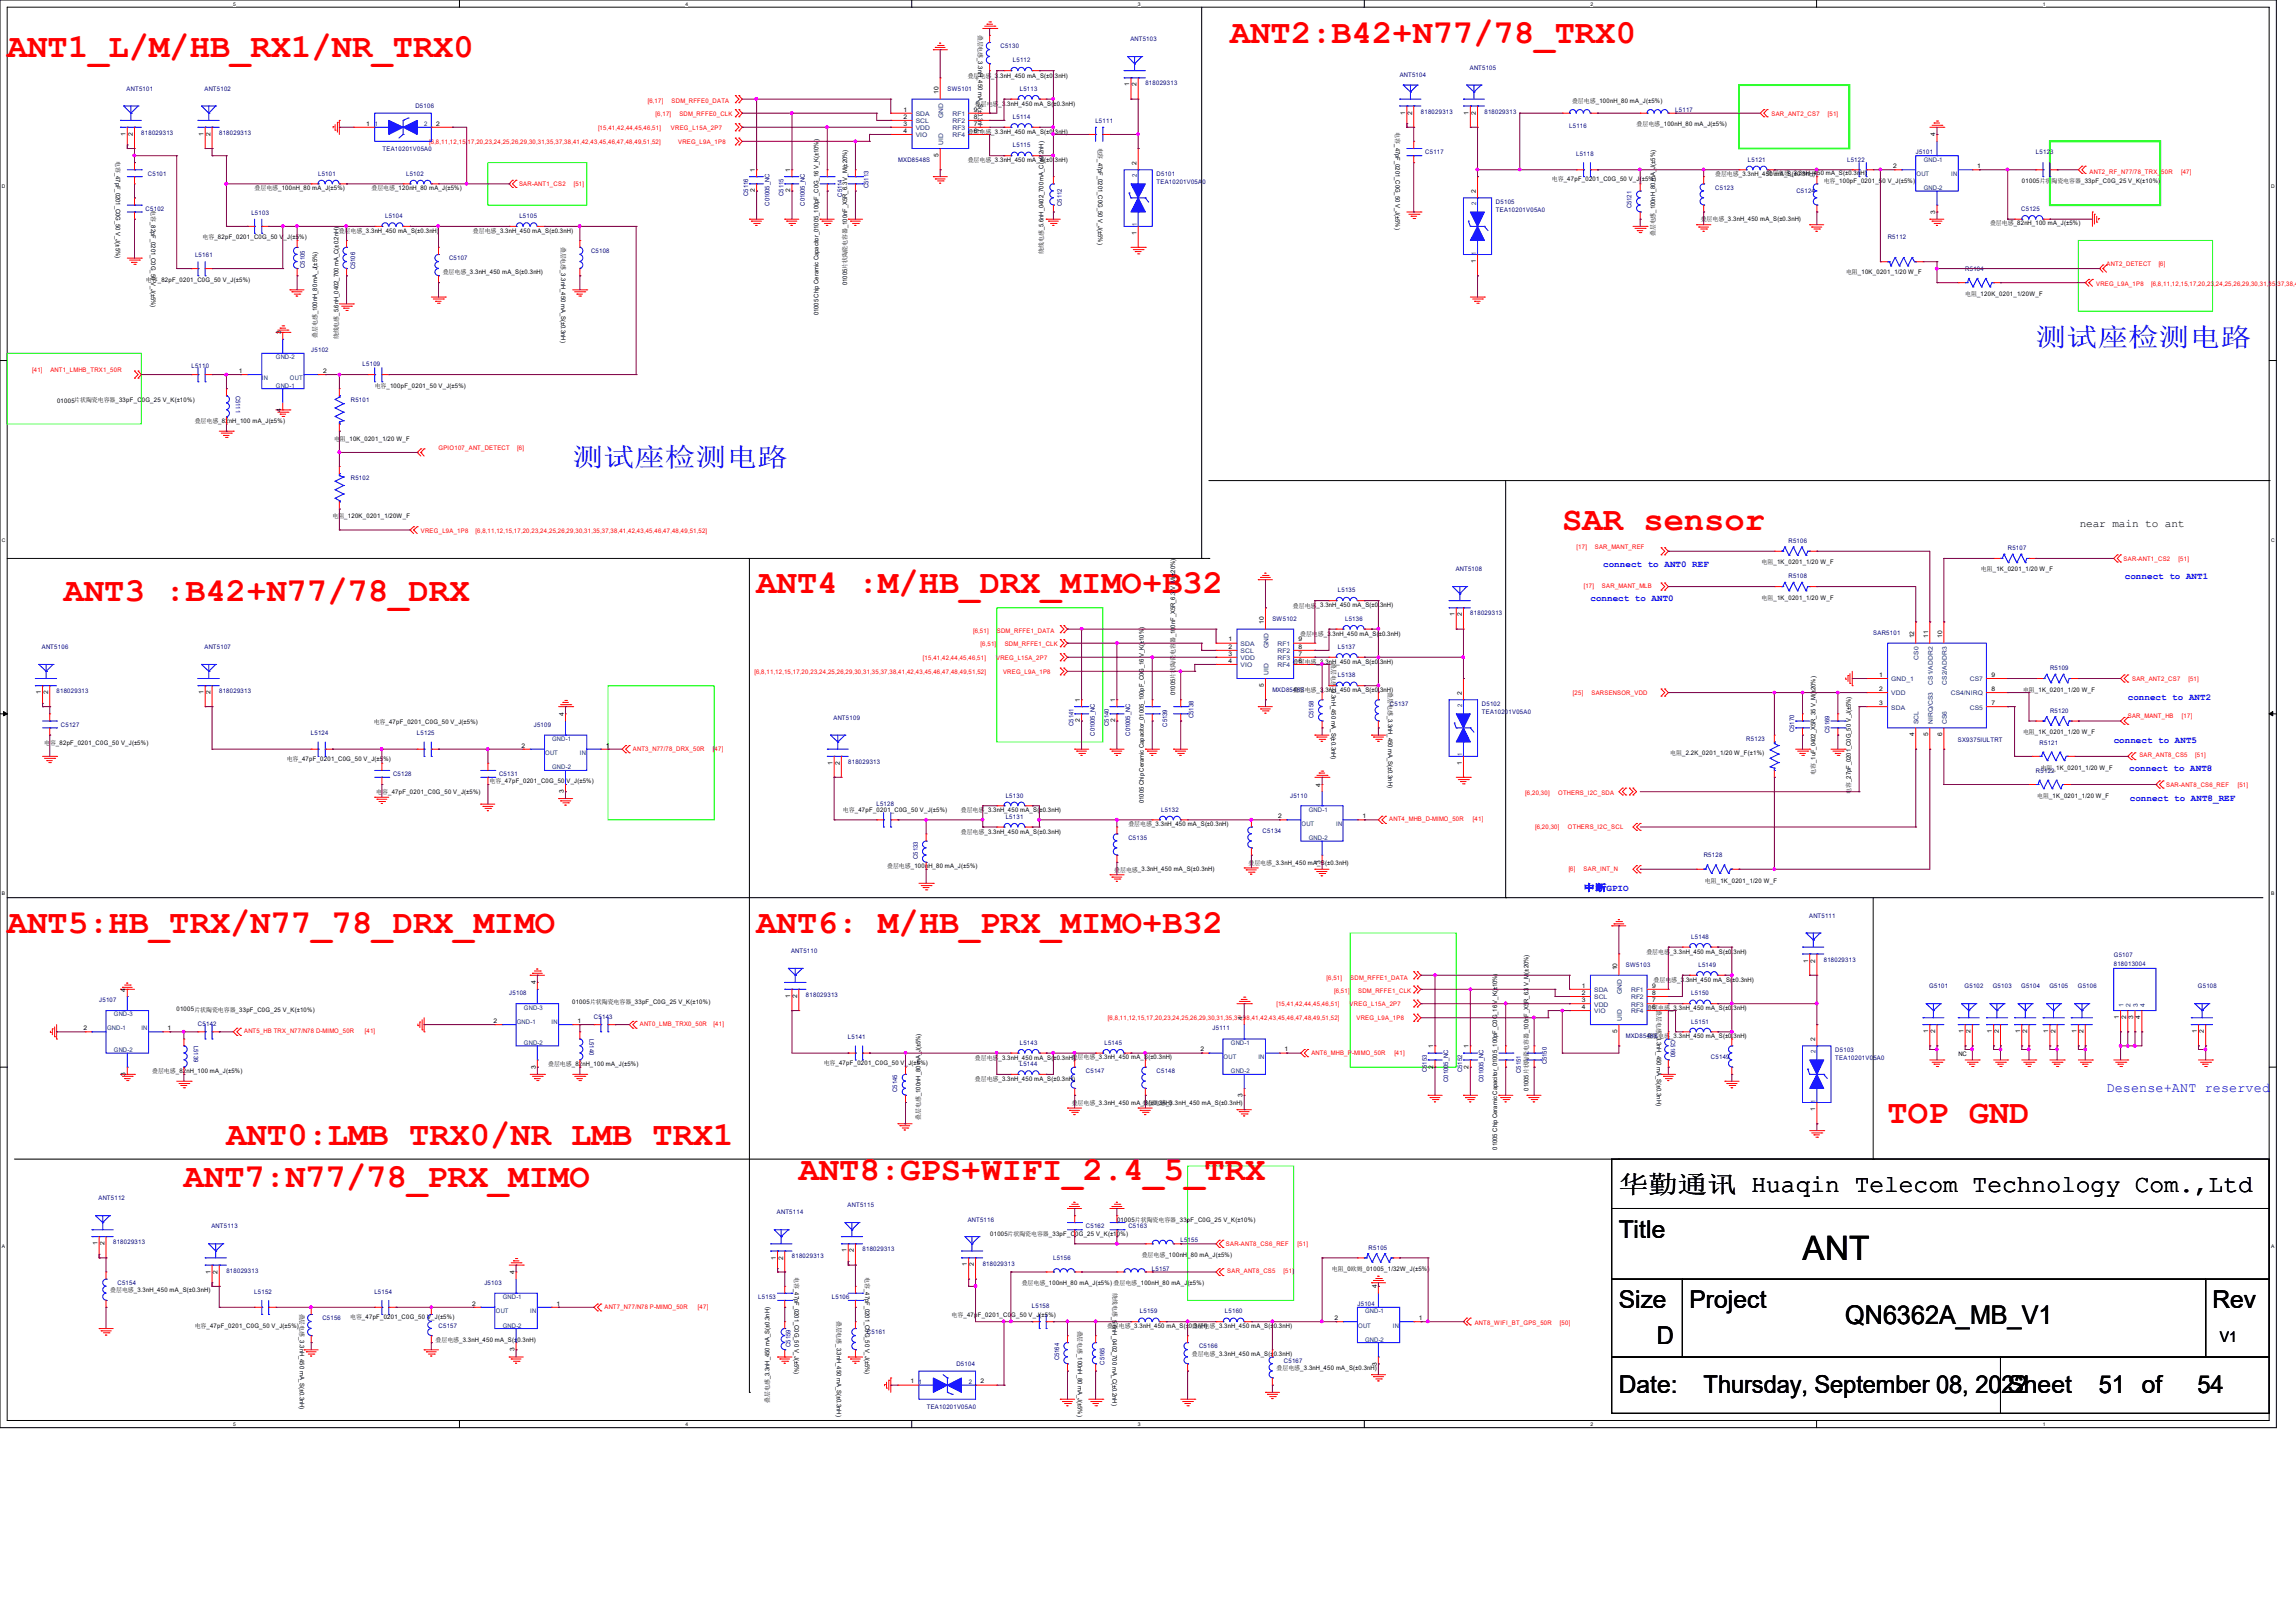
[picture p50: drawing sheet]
<svg xmlns="http://www.w3.org/2000/svg" width="297mm" height="210mm" viewBox="0 0 297 210" stroke-linecap="round" stroke-linejoin="round" font-family="sans-serif">
<defs><g id="words">
<g font-size="4.4" fill="#f00">
<text x="159.1" y="5.5">ANT2:B42+N77/78_TRX0</text>
<text x=".9" y="7.3">ANT1_L/M/HB_RX1/NR_TRX0</text>
<text x="202.1" y="68.6">SAR sensor</text>
<text x="8.3" y="77.7">ANT3 :B42+N77/78_DRX</text>
<text x="97.9" y="76.8">ANT4 :M/HB_DRX_MIMO+B32</text>
<text x=".9" y="120.7">ANT5:HB_TRX/N77_78_DRX_MIMO</text>
<text x="97.9" y="120.7">ANT6: M/HB_PRX_MIMO+B32</text>
<text x="29.3" y="148.1">ANT0:LMB TRX0/NR LMB TRX1</text>
<text x="244.2" y="145.4">TOP GND</text>
<text x="23.8" y="153.6">ANT7:N77/78_PRX_MIMO</text>
<text x="103.3" y="152.7">ANT8:GPS+WIFI_2.4_5_TRX</text>
</g>
<text font-size="4.4" x="233.2" y="163">ANT</text>
<g font-size="3.3" fill="#00f">
<text x="263.4" y="44.7">测试座检测电路</text>
<text x="74.1" y="60.3">测试座检测电路</text>
</g>
<text font-size="3.3" x="238.7" y="171.3">QN6362A_MB_V1</text>
<g font-size="3.2">
<text x="209.4" y="154.3">华勤通讯 Huaqin Telecom Technology Com.,Ltd</text>
<text x="209.4" y="160.1">Title</text>
<text x="209.4" y="169.3">Size</text>
<text x="214.3" y="173.9">D</text>
<text x="218.6" y="169.3">Project</text>
<text x="286.2" y="169.3">Rev</text>
<text x="209.4" y="180.3">Date:</text>
<text x="220.4" y="180.3">Thursday, September 08, 2022</text>
<text x="259.7" y="180.3">Sheet</text>
<text x="271.5" y="180.3">51 of</text>
<text x="284.3" y="180.3">54</text>
</g>
<text font-size="1.9" x="287.2" y="173.6">V1</text>
<text font-size="1.7" fill="#00f" x="272.5" y="141.3">Desense+ANT reserved</text>
<text font-size="1.4" x="269" y="68.2">near main to ant</text>
<g font-size="1.2" fill="#00f">
<text x="205.7" y="77.8">connect to ANT0</text>
<text x="207.4" y="73.3">connect to ANT0 REF</text>
<text x="274.9" y="74.9">connect to ANT1</text>
<text x="275.3" y="90.6">connect to ANT2</text>
<text x="273.4" y="96.1">connect to ANT5</text>
<text x="275.4" y="99.7">connect to ANT8</text>
<text x="275.5" y="103.7">connect to ANT8_REF</text>
<text x="204.9" y="115.3">中断GPIO</text>
</g>
<g font-size=".8">
<text x="126.5" y="4.5" transform="rotate(90 126.5 4.5)">叠层电感_3.3nH_450 mA_S(±0.3nH)</text>
<text x="125.2" y="10">叠层电感</text>
<text x="128.2" y="10">_3.3nH_450 mA_S(±0.3nH)</text>
<text x="146.1" y="11.2" transform="rotate(-90 146.1 11.2)">1</text>
<text x="147" y="11.2" transform="rotate(-90 147 11.2)">2</text>
<text x="16.3" y="17.6" transform="rotate(-90 16.3 17.6)">1</text>
<text x="17.2" y="17.6" transform="rotate(-90 17.2 17.6)">2</text>
<text x="26.3" y="17.6" transform="rotate(-90 26.3 17.6)">1</text>
<text x="27.2" y="17.6" transform="rotate(-90 27.2 17.6)">2</text>
<text x="47.4" y="16.3">1</text>
<text x="56.4" y="16.3">2</text>
<text x="116.9" y="14.4">1</text>
<text x="116.9" y="15.4">2</text>
<text x="116.9" y="16.3">3</text>
<text x="116.9" y="17.2">4</text>
<text x="121.4" y="12.2" transform="rotate(-90 121.4 12.2)">10</text>
<text x="125.2" y="17.3">叠层电感_3.3nH_450 mA_S(±0.3nH)</text>
<text x="126" y="14.4">9</text>
<text x="126" y="15.4">8</text>
<text x="126" y="16.3">7</text>
<text x="126" y="17.2">6</text>
<text x="126.1" y="13.7">叠层电感</text>
<text x="129.2" y="13.7">_3.3nH_450 mA_S(±0.3nH)</text>
<text x="180.5" y="17.1" transform="rotate(90 180.5 17.1)">电容_47pF_0201_C0G_50 V_J(±5%)</text>
<text x="181.8" y="14.8" transform="rotate(-90 181.8 14.8)">1</text>
<text x="182.7" y="14.8" transform="rotate(-90 182.7 14.8)">2</text>
<text x="190" y="14.8" transform="rotate(-90 190 14.8)">1</text>
<text x="190.9" y="14.8" transform="rotate(-90 190.9 14.8)">2</text>
<text x="203.4" y="13.3">叠层电感_100nH_80 mA_J(±5%)</text>
<text x="211.7" y="16.3">叠层电感_100nH_80 mA_J(±5%)</text>
<text x="250.4" y="17.7" transform="rotate(-90 250.4 17.7)">4</text>
<text x="15" y="20.8" transform="rotate(90 15 20.8)">电容_47pF_0201_C0G_50 V_J(±5%)</text>
<text x="97.7" y="22.2" transform="rotate(-90 97.7 22.2)">1</text>
<text x="102.2" y="22.2" transform="rotate(-90 102.2 22.2)">1</text>
<text x="121.4" y="20.3" transform="rotate(-90 121.4 20.3)">5</text>
<text x="125.2" y="21">叠层电感_3.3nH_450 mA_S(±0.3nH)</text>
<text x="142.1" y="19.1" transform="rotate(90 142.1 19.1)">电容_47pF_0201_C0G_50 V_J(±5%)</text>
<text x="147" y="21.3" transform="rotate(-90 147 21.3)">2</text>
<text x="200.7" y="23.5">电容_47pF_0201_C0G_50 V_J(±5%)</text>
<text x="221.9" y="22.7">叠层电感_3.3nH_450 mA_S(±0.3nH)</text>
<text x="228.5" y="22.6">叠层电感_3.3nH_450 mA_S(±0.3nH)</text>
<text x="235.9" y="23.6">电容_100pF_0201_50 V_J(±5%)</text>
<text x="244.9" y="21.8">2</text>
<text x="255.8" y="21.8">1</text>
<text x="261.6" y="23.6">01005片状陶瓷电容器_33pF_C0G_25 V_K(±10%)</text>
<text x="19.6" y="27.2" transform="rotate(90 19.6 27.2)">电容_82pF_0201_C0G_50 V_J(±5%)</text>
<text x="32.9" y="24.6">叠层电感_100nH_80 mA_J(±5%)</text>
<text x="48" y="24.6">叠层电感_120nH_80 mA_J(±5%)</text>
<text x="97.7" y="24.9" transform="rotate(-90 97.7 24.9)">2</text>
<text x="102.2" y="24.9" transform="rotate(-90 102.2 24.9)">2</text>
<text x="190.9" y="25" transform="rotate(-90 190.9 25)">2</text>
<text x="220" y="28.7">叠层电感_3.3nH_450 mA_S(±0.3nH)</text>
<text x="250.4" y="27.6" transform="rotate(-90 250.4 27.6)">3</text>
<text x="257.4" y="29.1">叠层电感_82nH_100 mA_J(±5%)</text>
<text x="26.2" y="30.9">电容_82pF_0201_C0G_50 V_J(±5%)</text>
<text x="43.8" y="30.1">叠层电感_3.3nH_450 mA_S(±0.3nH)</text>
<text x="57.3" y="35.5">叠层电感_3.3nH_450 mA_S(±0.3nH)</text>
<text x="61.2" y="30.1">叠层电感_3.3nH_450 mA_S(±0.3nH)</text>
<text x="72.6" y="31.9" transform="rotate(90 72.6 31.9)">叠层电感_3.3nH_450 mA_S(±0.3nH)</text>
<text x="135" y="32.8" transform="rotate(-90 135 32.8)">绕线电感_5.6nH_0402_700 mA_C(±0.2nH)</text>
<text x="147" y="30.4" transform="rotate(-90 147 30.4)">1</text>
<text x="190.9" y="34" transform="rotate(-90 190.9 34)">1</text>
<text x="214.1" y="30.6" transform="rotate(-90 214.1 30.6)">叠层电感_100nH_80 mA_J(±5%)</text>
<text x="238.8" y="35.5">电阻_10K_0201_1/20 W_F</text>
<text x="18.9" y="36.4">电容_82pF_0201_C0G_50 V_J(±5%)</text>
<text x="105.9" y="40.8" transform="rotate(-90 105.9 40.8)">01005 Chip Ceramic Capacitor_01005_100pF_C0G_16 V_K(±10%)</text>
<text x="109.6" y="36.9" transform="rotate(-90 109.6 36.9)">01005片状陶瓷电容器_100nF_X5R_6.3 V_M(±20%)</text>
<text x="254.2" y="38.4">电阻_120K_0201_1/20W_F</text>
<text x="36.4" y="43.3" transform="rotate(-90 36.4 43.3)">3</text>
<text x="41" y="43.7" transform="rotate(-90 41 43.7)">叠层电感_100nH_80 mA_J(±5%)</text>
<text x="43.8" y="43.9" transform="rotate(-90 43.8 43.9)">绕线电感_5.6nH_0402_700 mA_C(±0.2nH)</text>
<text x="7.4" y="52.1">01005片状陶瓷电容器_33pF_C0G_25 V_K(±10%)</text>
<text x="30.9" y="48.3">1</text>
<text x="36.4" y="53.3" transform="rotate(-90 36.4 53.3)">4</text>
<text x="41.8" y="48.3">2</text>
<text x="48.5" y="50.2">电容_100pF_0201_50 V_J(±5%)</text>
<text x="25.2" y="54.7">叠层电感_82nH_100 mA_J(±5%)</text>
<text x="43.2" y="57">电阻_10K_0201_1/20 W_F</text>
<text x="43" y="67.1">电阻_120K_0201_1/20W_F</text>
<text x="227.9" y="77.6">电阻_1K_0201_1/20 W_F</text>
<text x="227.9" y="73">电阻_1K_0201_1/20 W_F</text>
<text x="256.2" y="73.9">电阻_1K_0201_1/20 W_F</text>
<text x="158.9" y="83">1</text>
<text x="158.9" y="83.9">2</text>
<text x="163.5" y="80.8" transform="rotate(-90 163.5 80.8)">10</text>
<text x="167.3" y="78.6">叠层电感</text>
<text x="168" y="83">9</text>
<text x="168" y="83.9">8</text>
<text x="168.2" y="82.3">叠层电感_3.3nH_450 mA_S(±0.3nH)</text>
<text x="170.3" y="78.6">_3.3nH_450 mA_S(±0.3nH)</text>
<text x="188.2" y="79.8" transform="rotate(-90 188.2 79.8)">1</text>
<text x="189.1" y="79.8" transform="rotate(-90 189.1 79.8)">2</text>
<text x="247.6" y="82.6" transform="rotate(-90 247.6 82.6)">12</text>
<text x="249.4" y="82.6" transform="rotate(-90 249.4 82.6)">11</text>
<text x="251.2" y="82.6" transform="rotate(-90 251.2 82.6)">10</text>
<text x="5.3" y="89.8" transform="rotate(-90 5.3 89.8)">1</text>
<text x="6.2" y="89.8" transform="rotate(-90 6.2 89.8)">2</text>
<text x="26.3" y="89.8" transform="rotate(-90 26.3 89.8)">1</text>
<text x="27.2" y="89.8" transform="rotate(-90 27.2 89.8)">2</text>
<text x="152" y="89.9" transform="rotate(-90 152 89.9)">01005片状陶瓷电容器_100nF_X5R_6.3 V_M(±20%)</text>
<text x="158.9" y="84.8">3</text>
<text x="158.9" y="85.8">4</text>
<text x="163.5" y="88.9" transform="rotate(-90 163.5 88.9)">5</text>
<text x="167.3" y="85.9">叠层电感_3.3nH_450 mA_S(±0.3nH)</text>
<text x="167.3" y="89.6">叠层电感_3.3nH_450 mA_S(±0.3nH)</text>
<text x="168" y="84.8">7</text>
<text x="168" y="85.8">6</text>
<text x="172.3" y="85.9" transform="rotate(90 172.3 85.9)">叠层电感_3.3nH_450 mA_S(±0.3nH)</text>
<text x="179.6" y="89.5" transform="rotate(90 179.6 89.5)">叠层电感_3.3nH_450 mA_S(±0.3nH)</text>
<text x="189.1" y="89.9" transform="rotate(-90 189.1 89.9)">2</text>
<text x="243.1" y="87.6">1</text>
<text x="243.1" y="89.4">2</text>
<text x="257.6" y="87.6">9</text>
<text x="257.6" y="89.4">8</text>
<text x="261.7" y="89.5">电阻_1K_0201_1/20 W_F</text>
<text x="48.3" y="93.7">电容_47pF_0201_C0G_50 V_J(±5%)</text>
<text x="72.9" y="92.7" transform="rotate(-90 72.9 92.7)">4</text>
<text x="139.7" y="93.5" transform="rotate(-90 139.7 93.5)">2</text>
<text x="139.7" y="90.8" transform="rotate(-90 139.7 90.8)">1</text>
<text x="144.3" y="93.5" transform="rotate(-90 144.3 93.5)">2</text>
<text x="144.3" y="90.8" transform="rotate(-90 144.3 90.8)">1</text>
<text x="243.1" y="91.2">3</text>
<text x="247.6" y="95.3" transform="rotate(-90 247.6 95.3)">4</text>
<text x="249.4" y="95.3" transform="rotate(-90 249.4 95.3)">5</text>
<text x="251.2" y="95.3" transform="rotate(-90 251.2 95.3)">6</text>
<text x="257.6" y="91.2">7</text>
<text x="261.7" y="95">电阻_1K_0201_1/20 W_F</text>
<text x="5.7" y="96.4">电容_82pF_0201_C0G_50 V_J(±5%)</text>
<text x="37.1" y="98.4">电容_47pF_0201_C0G_50 V_J(±5%)</text>
<text x="63.3" y="101.3">电容_47pF_0201_C0G_50 V_J(±5%)</text>
<text x="67.5" y="96.7">2</text>
<text x="78.4" y="96.7">1</text>
<text x="107.7" y="99" transform="rotate(-90 107.7 99)">1</text>
<text x="108.6" y="99" transform="rotate(-90 108.6 99)">2</text>
<text x="170.8" y="101.8" transform="rotate(-90 170.8 101.8)">4</text>
<text x="189.1" y="99" transform="rotate(-90 189.1 99)">1</text>
<text x="216.1" y="97.7">电阻_2.2K_0201_1/20 W_F(±1%)</text>
<text x="234.9" y="100.2" transform="rotate(-90 234.9 100.2)">电容_1uF_0402_X5R_35 V_M(±20%)</text>
<text x="264" y="99.6">电阻_1K_0201_1/20 W_F</text>
<text x="48.7" y="102.7">电容_47pF_0201_C0G_50 V_J(±5%)</text>
<text x="72.9" y="102.6" transform="rotate(-90 72.9 102.6)">3</text>
<text x="109" y="105">电容_47pF_0201_C0G_50 V_J(±5%)</text>
<text x="124.3" y="107.9">叠层电感_3.3nH_450 mA_S(±0.3nH)</text>
<text x="124.3" y="105.1">叠层电感_3.3nH_450 mA_S(±0.3nH)</text>
<text x="146" y="106.9">叠层电感_3.3nH_450 mA_S(±0.3nH)</text>
<text x="148" y="103.9" transform="rotate(-90 148 103.9)">01005 Chip Ceramic Capacitor_01005_100pF_C0G_16 V_K(±10%)</text>
<text x="165.4" y="105.9">2</text>
<text x="176.2" y="105.9">1</text>
<text x="239.4" y="102.7" transform="rotate(-90 239.4 102.7)">电容_27pF_0201_C0G_50 V_J(±5%)</text>
<text x="263.5" y="103.3">电阻_1K_0201_1/20 W_F</text>
<text x="114.8" y="112.4">叠层电感_100nH_80 mA_J(±5%)</text>
<text x="144.1" y="112.8">叠层电感_3.3nH_450 mA_S(±0.3nH)</text>
<text x="161.5" y="111.9">叠层电感_3.3nH_450 mA_S(±0.3nH)</text>
<text x="170.8" y="111.8" transform="rotate(-90 170.8 111.8)">3</text>
<text x="220.6" y="114.3">电阻_1K_0201_1/20 W_F</text>
<text x="209.2" y="125.6" transform="rotate(-90 209.2 125.6)">10</text>
<text x="213" y="123.4">叠层电感</text>
<text x="216" y="123.4">_3.3nH_450 mA_S(±0.3nH)</text>
<text x="233.9" y="124.5" transform="rotate(-90 233.9 124.5)">1</text>
<text x="234.8" y="124.5" transform="rotate(-90 234.8 124.5)">2</text>
<text x="16.3" y="128.3" transform="rotate(-90 16.3 128.3)">4</text>
<text x="22.8" y="130.9">01005片状陶瓷电容器_33pF_C0G_25 V_K(±10%)</text>
<text x="69.3" y="127.4" transform="rotate(-90 69.3 127.4)">4</text>
<text x="74" y="129.9">01005片状陶瓷电容器_33pF_C0G_25 V_K(±10%)</text>
<text x="102.2" y="129.1" transform="rotate(-90 102.2 129.1)">1</text>
<text x="103.1" y="129.1" transform="rotate(-90 103.1 129.1)">2</text>
<text x="160.7" y="132" transform="rotate(-90 160.7 132)">4</text>
<text x="204.6" y="127.8">1</text>
<text x="204.6" y="128.7">2</text>
<text x="204.6" y="129.7">3</text>
<text x="204.6" y="130.5">4</text>
<text x="213" y="130.7">叠层电感_3.3nH_450 mA_S(±0.3nH)</text>
<text x="213.7" y="127.8">9</text>
<text x="213.7" y="128.7">8</text>
<text x="213.7" y="129.7">7</text>
<text x="213.7" y="130.5">6</text>
<text x="213.9" y="127">叠层电感_3.3nH_450 mA_S(±0.3nH)</text>
<text x="214.3" y="130.7" transform="rotate(90 214.3 130.7)">叠层电感_3.3nH_450 mA_S(±0.3nH)</text>
<text x="274.1" y="131.9" transform="rotate(-90 274.1 131.9)">1</text>
<text x="275" y="131.9" transform="rotate(-90 275 131.9)">2</text>
<text x="276" y="131.9" transform="rotate(-90 276 131.9)">3</text>
<text x="276.8" y="131.9" transform="rotate(-90 276.8 131.9)">4</text>
<text x="10.8" y="133.3">2</text>
<text x="21.7" y="133.3">1</text>
<text x="63.8" y="132.4">2</text>
<text x="70.9" y="137.9">叠层电感_82nH_100 mA_J(±5%)</text>
<text x="74.7" y="132.4">1</text>
<text x="106.6" y="137.8">电容_47pF_0201_C0G_50 V_J(±5%)</text>
<text x="126.1" y="137.1">叠层电感</text>
<text x="129.2" y="137.1">_3.3nH_450 mA_S(±0.3nH)</text>
<text x="138.6" y="137">叠层电感_3.3nH_450 mA_S(±0.3nH)</text>
<text x="155.3" y="136.1">2</text>
<text x="166.2" y="136.1">1</text>
<text x="185.4" y="135.6" transform="rotate(-90 185.4 135.6)">1</text>
<text x="190" y="135.6" transform="rotate(-90 190 135.6)">1</text>
<text x="209.2" y="133.7" transform="rotate(-90 209.2 133.7)">5</text>
<text x="213" y="134.4">叠层电感_3.3nH_450 mA_S(±0.3nH)</text>
<text x="234.8" y="134.7" transform="rotate(-90 234.8 134.7)">2</text>
<text x="249.4" y="133.7" transform="rotate(-90 249.4 133.7)">1</text>
<text x="250.4" y="133.7" transform="rotate(-90 250.4 133.7)">2</text>
<text x="253.3" y="136.6">NC</text>
<text x="254" y="133.7" transform="rotate(-90 254 133.7)">1</text>
<text x="254.9" y="133.7" transform="rotate(-90 254.9 133.7)">2</text>
<text x="257.7" y="133.7" transform="rotate(-90 257.7 133.7)">1</text>
<text x="258.6" y="133.7" transform="rotate(-90 258.6 133.7)">2</text>
<text x="261.3" y="133.7" transform="rotate(-90 261.3 133.7)">1</text>
<text x="262.2" y="133.7" transform="rotate(-90 262.2 133.7)">2</text>
<text x="265" y="133.7" transform="rotate(-90 265 133.7)">1</text>
<text x="265.9" y="133.7" transform="rotate(-90 265.9 133.7)">2</text>
<text x="268.6" y="133.7" transform="rotate(-90 268.6 133.7)">1</text>
<text x="269.5" y="133.7" transform="rotate(-90 269.5 133.7)">2</text>
<text x="284.2" y="133.7" transform="rotate(-90 284.2 133.7)">1</text>
<text x="285.1" y="133.7" transform="rotate(-90 285.1 133.7)">2</text>
<text x="16.3" y="139.2" transform="rotate(-90 16.3 139.2)">3</text>
<text x="19.7" y="138.9">叠层电感_82nH_100 mA_J(±5%)</text>
<text x="69.3" y="138.3" transform="rotate(-90 69.3 138.3)">3</text>
<text x="126.1" y="139.9">叠层电感_3.3nH_450 mA_S(±0.3nH)</text>
<text x="138.6" y="143">叠层电感_3.3nH_450 mA_S(±0.3nH)</text>
<text x="147.8" y="143">叠层电感_3.3nH_450 mA_S(±0.3nH)</text>
<text x="160.7" y="141.9" transform="rotate(-90 160.7 141.9)">3</text>
<text x="185.4" y="138.3" transform="rotate(-90 185.4 138.3)">2</text>
<text x="190" y="138.3" transform="rotate(-90 190 138.3)">2</text>
<text x="197.7" y="141.1" transform="rotate(-90 197.7 141.1)">01005片状陶瓷电容器_100nF_X5R_6.3 V_M(±20%)</text>
<text x="234.8" y="143.8" transform="rotate(-90 234.8 143.8)">1</text>
<text x="119.1" y="144.9" transform="rotate(-90 119.1 144.9)">叠层电感_100nH_80 mA_J(±5%)</text>
<text x="193.7" y="148.8" transform="rotate(-90 193.7 148.8)">01005 Chip Ceramic Capacitor_01005_100pF_C0G_16 V_K(±10%)</text>
<text x="12.6" y="161.1" transform="rotate(-90 12.6 161.1)">1</text>
<text x="13.5" y="161.1" transform="rotate(-90 13.5 161.1)">2</text>
<text x="128.1" y="159.9">01005片状陶瓷电容器_33pF_C0G_25 V_K(±10%)</text>
<text x="144.5" y="158.1">01005片状陶瓷电容器_33pF_C0G_25 V_K(±10%)</text>
<text x="14.3" y="167.2">叠层电感_3.3nH_450 mA_S(±0.3nH)</text>
<text x="27.2" y="164.8" transform="rotate(-90 27.2 164.8)">1</text>
<text x="28.2" y="164.8" transform="rotate(-90 28.2 164.8)">2</text>
<text x="66.5" y="164.9" transform="rotate(-90 66.5 164.9)">4</text>
<text x="100.4" y="163" transform="rotate(-90 100.4 163)">1</text>
<text x="101.3" y="163" transform="rotate(-90 101.3 163)">2</text>
<text x="102.8" y="165.3" transform="rotate(90 102.8 165.3)">电容_47pF_0201_C0G_50 V_J(±5%)</text>
<text x="109.5" y="162.1" transform="rotate(-90 109.5 162.1)">1</text>
<text x="110.4" y="162.1" transform="rotate(-90 110.4 162.1)">2</text>
<text x="111.9" y="165.3" transform="rotate(90 111.9 165.3)">电容_47pF_0201_C0G_50 V_J(±5%)</text>
<text x="125.1" y="163.9" transform="rotate(-90 125.1 163.9)">1</text>
<text x="126" y="163.9" transform="rotate(-90 126 163.9)">2</text>
<text x="132.2" y="166.3">叠层电感_100nH_80 mA_J(±5%) 叠层电感_100nH_80 mA_J(±5%)</text>
<text x="143.9" y="167.3" transform="rotate(90 143.9 167.3)">绕线电感_5.6nH_0402_700 mA_C(±0.2nH)</text>
<text x="147.7" y="162.6">叠层电感_100nH_80 mA_J(±5%)</text>
<text x="172.3" y="164.5">电阻_0欧姆_01005_1/32W_J(±5%)</text>
<text x="178.1" y="166.7" transform="rotate(-90 178.1 166.7)">4</text>
<text x="25.2" y="171.8">电容_47pF_0201_C0G_50 V_J(±5%)</text>
<text x="38.8" y="170" transform="rotate(90 38.8 170)">叠层电感_3.3nH_450 mA_S(±0.3nH)</text>
<text x="45.3" y="170.7">电容_47pF_0201_C0G_50 V_J(±5%)</text>
<text x="56.3" y="173.6">叠层电感_3.3nH_450 mA_S(±0.3nH)</text>
<text x="61.1" y="168.9">2</text>
<text x="72" y="168.9">1</text>
<text x="108.2" y="170.9" transform="rotate(90 108.2 170.9)">叠层电感_3.3nH_450 mA_S(±0.3nH)</text>
<text x="123.1" y="170.5">电容_47pF_0201_C0G_50 V_J(±5%)</text>
<text x="139.4" y="172.2" transform="rotate(90 139.4 172.2)">叠层电感_100nH_80 mA_J(±5%)</text>
<text x="143.2" y="171.8">叠层电感_3.3nH_450 mA_S(±0.3nH)</text>
<text x="154.2" y="171.8">叠层电感_3.3nH_450 mA_S(±0.3nH)</text>
<text x="172.6" y="170.8">2</text>
<text x="183.5" y="170.8">1</text>
<text x="66.5" y="174.8" transform="rotate(-90 66.5 174.8)">3</text>
<text x="117.8" y="179">1</text>
<text x="126.8" y="179">2</text>
<text x="154.2" y="175.4">叠层电感_3.3nH_450 mA_S(±0.3nH)</text>
<text x="165.1" y="177.2">叠层电感_3.3nH_450 mA_S(±0.3nH)</text>
<text x="178.1" y="176.7" transform="rotate(-90 178.1 176.7)">3</text>
<text x="99.5" y="181.5" transform="rotate(-90 99.5 181.5)">叠层电感_3.3nH_450 mA_S(±0.3nH)</text>
</g>
<g font-size=".8" fill="#000080">
<text x="146.2" y="5.3">ANT5103</text>
<text x="16.4" y="11.8">ANT5101</text>
<text x="26.5" y="11.8">ANT5102</text>
<text x="122.6" y="11.8">SW5101</text>
<text x="129.4" y="6.3">C5130</text>
<text x="131" y="8.1">L5112</text>
<text x="131.9" y="11.8">L5113</text>
<text x="148.2" y="11">818029313</text>
<text x="181.1" y="9.9">ANT5104</text>
<text x="190.1" y="9">ANT5105</text>
<text x="18.3" y="17.5">818029313</text>
<text x="28.4" y="17.5">818029313</text>
<text x="53.7" y="14">D5106</text>
<text x="131" y="15.4">L5114</text>
<text x="141.7" y="15.9">L5111</text>
<text x="183.8" y="14.7">818029313</text>
<text x="192" y="14.7">818029313</text>
<text x="203" y="16.6">L5116</text>
<text x="216.7" y="14.5">L5117</text>
<text x="19.1" y="22.7">C5101</text>
<text x="41.2" y="22.7">L5101</text>
<text x="49.5" y="19.6">TEA10201V05A0</text>
<text x="52.5" y="22.7">L5102</text>
<text x="116.2" y="21">MXD8548S</text>
<text x="131" y="19">L5115</text>
<text x="149.6" y="23.8">TEA10201V05A0</text>
<text x="149.6" y="22.7">D5101</text>
<text x="184.4" y="20">C5117</text>
<text x="203.9" y="20.1">L5118</text>
<text x="226.1" y="20.9">L5121</text>
<text x="238.9" y="20.9">L5122</text>
<text x="247.8" y="20">J5101</text>
<text x="263.4" y="20">L5123</text>
<text x="18.8" y="27.3">C5102</text>
<text x="32.5" y="27.8">L5103</text>
<text x="49.8" y="28.2">L5104</text>
<text x="67.2" y="28.2">L5105</text>
<text x="96.8" y="25.4" transform="rotate(-90 96.8 25.4)">C5116</text>
<text x="99.5" y="26.6" transform="rotate(-90 99.5 26.6)">C01005_NC</text>
<text x="101.3" y="25.4" transform="rotate(-90 101.3 25.4)">C5115</text>
<text x="104.1" y="26.6" transform="rotate(-90 104.1 26.6)">C01005_NC</text>
<text x="109" y="25.4" transform="rotate(-90 109 25.4)">C5114</text>
<text x="112.3" y="24.3" transform="rotate(-90 112.3 24.3)">C5113</text>
<text x="137.4" y="26.6" transform="rotate(-90 137.4 26.6)">C5112</text>
<text x="193.5" y="27.5">TEA10201V05A0</text>
<text x="193.5" y="26.4">D5105</text>
<text x="211.1" y="27" transform="rotate(-90 211.1 27)">C5121</text>
<text x="221.9" y="24.6">C5123</text>
<text x="232.4" y="24.9">C5124</text>
<text x="261.5" y="27.3">C5125</text>
<text x="25.2" y="33.2">L5161</text>
<text x="39.5" y="34.7" transform="rotate(-90 39.5 34.7)">C5105</text>
<text x="45.9" y="34.8" transform="rotate(-90 45.9 34.8)">C5106</text>
<text x="58.1" y="33.7">C5107</text>
<text x="76.5" y="32.8">C5108</text>
<text x="244.2" y="30.9">R5112</text>
<text x="254.2" y="35.1">R5104</text>
<text x="24.8" y="47.7">L5110</text>
<text x="40.3" y="45.6">J5102</text>
<text x="46.9" y="47.4">L5109</text>
<text x="30.5" y="51.2" transform="rotate(90 30.5 51.2)">C5111</text>
<text x="45.4" y="52">R5101</text>
<text x="45.4" y="62.1">R5102</text>
<text x="231.4" y="70.3">R5106</text>
<text x="259.7" y="71.2">R5107</text>
<text x="173.1" y="76.7">L5135</text>
<text x="188.3" y="73.9">ANT5108</text>
<text x="231.4" y="74.8">R5108</text>
<text x="5.4" y="84">ANT5106</text>
<text x="26.5" y="84">ANT5107</text>
<text x="164.6" y="80.3">SW5102</text>
<text x="173.1" y="84">L5137</text>
<text x="174" y="80.3">L5136</text>
<text x="190.2" y="79.6">818029313</text>
<text x="242.3" y="82.2">SAR5101</text>
<text x="7.3" y="89.7">818029313</text>
<text x="28.4" y="89.7">818029313</text>
<text x="164.6" y="89.5">MXD8548S</text>
<text x="173.1" y="87.6">L5138</text>
<text x="265.2" y="86.7">R5109</text>
<text x="7.9" y="94.1">C5127</text>
<text x="40.2" y="95.2">L5124</text>
<text x="53.9" y="95.2">L5125</text>
<text x="69" y="94.1">J5109</text>
<text x="107.8" y="93.1">ANT5109</text>
<text x="138.8" y="93.9" transform="rotate(-90 138.8 93.9)">C5141</text>
<text x="141.6" y="95.2" transform="rotate(-90 141.6 95.2)">C01005_NC</text>
<text x="143.4" y="93.9" transform="rotate(-90 143.4 93.9)">C5140</text>
<text x="146.2" y="95.2" transform="rotate(-90 146.2 95.2)">C01005_NC</text>
<text x="151" y="94" transform="rotate(-90 151 94)">C5139</text>
<text x="154.4" y="92.9" transform="rotate(-90 154.4 92.9)">C5138</text>
<text x="169.9" y="92.9" transform="rotate(-90 169.9 92.9)">C5158</text>
<text x="179.8" y="91.3">C5137</text>
<text x="191.7" y="92.4">TEA10201V05A0</text>
<text x="191.7" y="91.3">D5102</text>
<text x="225.9" y="95.9">R5123</text>
<text x="232.1" y="94.7" transform="rotate(-90 232.1 94.7)">C5170</text>
<text x="236.7" y="94.8" transform="rotate(-90 236.7 94.8)">C5169</text>
<text x="253.3" y="96">SX9375IULTRT</text>
<text x="265.2" y="92.2">R5120</text>
<text x="50.8" y="100.5">C5128</text>
<text x="64.6" y="100.5">C5131</text>
<text x="109.7" y="98.8">818029313</text>
<text x="263.4" y="100">R5122</text>
<text x="263.8" y="96.3">R5121</text>
<text x="113.4" y="104.3">L5128</text>
<text x="130.1" y="105.9">L5131</text>
<text x="130.1" y="103.2">L5130</text>
<text x="150.2" y="105">L5132</text>
<text x="163.3" y="107.8">C5134</text>
<text x="166.9" y="103.2">J5110</text>
<text x="118.7" y="111.1" transform="rotate(-90 118.7 111.1)">C5133</text>
<text x="146" y="108.7">C5135</text>
<text x="220.4" y="111">R5128</text>
<text x="234" y="118.7">ANT5111</text>
<text x="102.3" y="123.3">ANT5110</text>
<text x="210.3" y="125.1">SW5103</text>
<text x="218.8" y="121.5">L5148</text>
<text x="219.7" y="125.1">L5149</text>
<text x="235.9" y="124.4">818029313</text>
<text x="273.4" y="123.9">G5107</text>
<text x="273.4" y="125">818013004</text>
<text x="12.8" y="129.7">J5107</text>
<text x="65.9" y="128.8">J5108</text>
<text x="76.8" y="131.8">C5143</text>
<text x="104.3" y="129">818029313</text>
<text x="218.8" y="128.8">L5150</text>
<text x="249.6" y="127.9">G5101</text>
<text x="254.1" y="127.9">G5102</text>
<text x="257.8" y="127.9">G5103</text>
<text x="261.5" y="127.9">G5104</text>
<text x="265.1" y="127.9">G5105</text>
<text x="268.8" y="127.9">G5106</text>
<text x="284.3" y="127.9">G5108</text>
<text x="25.1" y="135.3" transform="rotate(90 25.1 135.3)">L5139</text>
<text x="25.6" y="132.7">C5142</text>
<text x="76.2" y="134.4" transform="rotate(90 76.2 134.4)">L5140</text>
<text x="109.7" y="134.4">L5141</text>
<text x="131.9" y="135.2">L5143</text>
<text x="131.9" y="137.9">L5144</text>
<text x="142.9" y="135.2">L5145</text>
<text x="156.9" y="133.3">J5111</text>
<text x="200.1" y="137.7" transform="rotate(-90 200.1 137.7)">C5150</text>
<text x="210.3" y="134.3">MXD8548S</text>
<text x="216.1" y="134.6" transform="rotate(90 216.1 134.6)">C5160</text>
<text x="218.8" y="132.5">L5151</text>
<text x="221.3" y="137">C5149</text>
<text x="237.4" y="137.2">TEA10201V05A0</text>
<text x="237.4" y="136.1">D5103</text>
<text x="116.1" y="141.3" transform="rotate(-90 116.1 141.3)">C5145</text>
<text x="140.5" y="138.8">C5147</text>
<text x="149.6" y="138.8">C5148</text>
<text x="184.6" y="138.7" transform="rotate(-90 184.6 138.7)">C5153</text>
<text x="187.3" y="140" transform="rotate(-90 187.3 140)">C01005_NC</text>
<text x="189.1" y="138.7" transform="rotate(-90 189.1 138.7)">C5152</text>
<text x="191.9" y="140" transform="rotate(-90 191.9 140)">C01005_NC</text>
<text x="196.7" y="138.8" transform="rotate(-90 196.7 138.8)">C5151</text>
<text x="12.7" y="155.3">ANT5112</text>
<text x="14.6" y="161">818029313</text>
<text x="27.3" y="159">ANT5113</text>
<text x="100.5" y="157.1">ANT5114</text>
<text x="109.6" y="156.2">ANT5115</text>
<text x="111.6" y="161.9">818029313</text>
<text x="125.2" y="158.1">ANT5116</text>
<text x="140.5" y="159">C5162</text>
<text x="146" y="159">C5163</text>
<text x="152.7" y="160.8">L5155</text>
<text x="177" y="161.7">R5105</text>
<text x="15.2" y="166.3">C5154</text>
<text x="29.3" y="164.7">818029313</text>
<text x="32.9" y="167.4">L5152</text>
<text x="48.4" y="167.4">L5154</text>
<text x="62.7" y="166.3">J5103</text>
<text x="102.4" y="162.8">818029313</text>
<text x="127.1" y="163.8">818029313</text>
<text x="136.2" y="163.1">L5156</text>
<text x="149" y="164.5">L5157</text>
<text x="41.7" y="170.9">C5156</text>
<text x="56.7" y="171.8">C5157</text>
<text x="98.1" y="168.1">L5153</text>
<text x="107.6" y="168.1">L5106</text>
<text x="112.1" y="172.7">C5161</text>
<text x="133.5" y="169.2">L5158</text>
<text x="147.5" y="169.9">L5159</text>
<text x="158.5" y="169.9">L5160</text>
<text x="175.6" y="169">J5104</text>
<text x="102.3" y="174.3" transform="rotate(-90 102.3 174.3)">C5159</text>
<text x="123.7" y="176.7">D5104</text>
<text x="137" y="176" transform="rotate(-90 137 176)">C5164</text>
<text x="142.9" y="176.6" transform="rotate(-90 142.9 176.6)">C5165</text>
<text x="155.1" y="174.5">C5166</text>
<text x="166.1" y="176.4">C5167</text>
<text x="119.9" y="182.4">TEA10201V05A0</text>
</g>
<g font-size=".8" fill="#004080">
<text x="48.5" y="16.3">1</text>
<text x="54.9" y="16.3">2</text>
<text x="118.5" y="15">SDA</text>
<text x="118.5" y="16">SCL</text>
<text x="118.5" y="16.8">VDD</text>
<text x="118.5" y="17.8">VIO</text>
<text x="122" y="15.2" transform="rotate(-90 122 15.2)">GND</text>
<text x="123.2" y="15">RF1</text>
<text x="123.2" y="16">RF2</text>
<text x="123.2" y="16.8">RF3</text>
<text x="123.2" y="17.8">RF4</text>
<text x="122" y="18.8" transform="rotate(-90 122 18.8)">UID</text>
<text x="147.1" y="22.9" transform="rotate(-90 147.1 22.9)">2</text>
<text x="247.9" y="22.7">OUT</text>
<text x="248.8" y="20.9">GND-1</text>
<text x="252.4" y="22.7">IN</text>
<text x="147.1" y="29.3" transform="rotate(-90 147.1 29.3)">1</text>
<text x="191" y="26.5" transform="rotate(-90 191 26.5)">2</text>
<text x="248.8" y="24.6">GND-2</text>
<text x="191" y="32.9" transform="rotate(-90 191 32.9)">1</text>
<text x="35.7" y="46.5">GND-2</text>
<text x="33.9" y="49.2">IN</text>
<text x="35.7" y="50.2">GND-1</text>
<text x="37.5" y="49.2">OUT</text>
<text x="160.5" y="83.6">SDA</text>
<text x="164.1" y="83.8" transform="rotate(-90 164.1 83.8)">GND</text>
<text x="165.3" y="83.6">RF1</text>
<text x="160.5" y="84.5">SCL</text>
<text x="160.5" y="85.4">VDD</text>
<text x="160.5" y="86.4">VIO</text>
<text x="164.1" y="87.3" transform="rotate(-90 164.1 87.3)">UID</text>
<text x="165.3" y="84.5">RF2</text>
<text x="165.3" y="85.4">RF3</text>
<text x="165.3" y="86.4">RF4</text>
<text x="244.7" y="88.2">GND_1</text>
<text x="244.7" y="90">VDD</text>
<text x="248.2" y="85.4" transform="rotate(-90 248.2 85.4)">CS0</text>
<text x="250" y="88.6" transform="rotate(-90 250 88.6)">CS1/ADDR2</text>
<text x="251.8" y="88.6" transform="rotate(-90 251.8 88.6)">CS2/ADDR3</text>
<text x="252.4" y="90">CS4/NIRQ</text>
<text x="254.8" y="88.2">CS7</text>
<text x="71.4" y="95.9">GND-1</text>
<text x="189.1" y="91.4" transform="rotate(-90 189.1 91.4)">2</text>
<text x="244.7" y="91.8">SDA</text>
<text x="248.2" y="93.7" transform="rotate(-90 248.2 93.7)">SCL</text>
<text x="250" y="93.7" transform="rotate(-90 250 93.7)">NIRQ/CS3</text>
<text x="251.8" y="93.7" transform="rotate(-90 251.8 93.7)">CS6</text>
<text x="254.8" y="91.8">CS5</text>
<text x="70.5" y="97.7">OUT</text>
<text x="71.4" y="99.5">GND-2</text>
<text x="75" y="97.7">IN</text>
<text x="189.1" y="97.9" transform="rotate(-90 189.1 97.9)">1</text>
<text x="168.4" y="106.8">OUT</text>
<text x="169.3" y="105">GND-1</text>
<text x="172.9" y="106.8">IN</text>
<text x="169.3" y="108.7">GND-2</text>
<text x="14.7" y="131.5">GND-3</text>
<text x="67.8" y="130.6">GND-3</text>
<text x="206.2" y="128.4">SDA</text>
<text x="206.2" y="129.3">SCL</text>
<text x="206.2" y="130.3">VDD</text>
<text x="206.2" y="131.1">VIO</text>
<text x="209.8" y="128.6" transform="rotate(-90 209.8 128.6)">GND</text>
<text x="211" y="128.4">RF1</text>
<text x="211" y="129.3">RF2</text>
<text x="211" y="130.3">RF3</text>
<text x="211" y="131.1">RF4</text>
<text x="274.7" y="130.3" transform="rotate(-90 274.7 130.3)">1</text>
<text x="275.6" y="130.3" transform="rotate(-90 275.6 130.3)">2</text>
<text x="276.6" y="130.3" transform="rotate(-90 276.6 130.3)">3</text>
<text x="277.4" y="130.3" transform="rotate(-90 277.4 130.3)">4</text>
<text x="13.8" y="133.3">GND-1</text>
<text x="14.7" y="136.1">GND-2</text>
<text x="18.3" y="133.3">IN</text>
<text x="66.8" y="132.5">GND-1</text>
<text x="67.8" y="135.2">GND-2</text>
<text x="71.3" y="132.5">IN</text>
<text x="158.3" y="137">OUT</text>
<text x="159.2" y="135.2">GND-1</text>
<text x="162.8" y="137">IN</text>
<text x="209.8" y="132.1" transform="rotate(-90 209.8 132.1)">UID</text>
<text x="234.9" y="136.3" transform="rotate(-90 234.9 136.3)">2</text>
<text x="159.2" y="138.8">GND-2</text>
<text x="234.9" y="142.7" transform="rotate(-90 234.9 142.7)">1</text>
<text x="64.1" y="169.9">OUT</text>
<text x="65" y="171.8">GND-2</text>
<text x="65" y="168.1">GND-1</text>
<text x="68.6" y="169.9">IN</text>
<text x="175.7" y="171.8">OUT</text>
<text x="176.6" y="173.6">GND-2</text>
<text x="176.6" y="169.9">GND-1</text>
<text x="180.2" y="171.8">IN</text>
<text x="118.9" y="179.1">1</text>
<text x="125.3" y="179.1">2</text>
</g>
<g font-size=".8" fill="#f00">
<text x="77.4" y="16.8">[15,41,42,44,45,46,51]</text>
<text x="83.8" y="13.4">[6,17]</text>
<text x="84.8" y="15">[6,17]</text>
<text x="86.8" y="16.8">VREG_L15A_2P7</text>
<text x="86.9" y="13.4">SDM_RFFE0_DATA</text>
<text x="87.9" y="15">SDM_RFFE0_CLK</text>
<text x="229.2" y="15">SAR_ANT2_CS7</text>
<text x="236.4" y="15">[51]</text>
<text x="55.5" y="18.6">[6,8,11,12,15,17,20,23,24,25,26,29,30,31,35,37,38,41,42,43,45,46,47,48,49,51,52]</text>
<text x="87.7" y="18.6">VREG_L9A_1P8</text>
<text x="270.3" y="22.5">ANT2_RF_N77/78_TRX_50R</text>
<text x="282.1" y="22.5">[47]</text>
<text x="67.1" y="24.1">SAR-ANT1_CS2</text>
<text x="74.2" y="24.1">[51]</text>
<text x="272.5" y="34.4">ANT2_DETECT</text>
<text x="279.3" y="34.4">[6]</text>
<text x="271.2" y="37">VREG_L9A_1P8</text>
<text x="278.3" y="37">[6,8,11,12,15,17,20,23,24,25,26,29,30,31,35,37,38,41,</text>
<text x="4.2" y="48.1">[41]</text>
<text x="6.5" y="48.1">ANT1_LMHB_TRX1_50R</text>
<text x="56.7" y="58.2">GPIO107_ANT_DETECT</text>
<text x="66.9" y="58.2">[6]</text>
<text x="54.4" y="69">VREG_L9A_1P8</text>
<text x="61.5" y="69">[6,8,11,12,15,17,20,23,24,25,26,29,30,31,35,37,38,41,42,43,45,46,47,48,49,51,52]</text>
<text x="203.9" y="71">[17]</text>
<text x="206.3" y="71">SAR_MANT_REF</text>
<text x="204.9" y="76.1">[17]</text>
<text x="207.2" y="76.1">SAR_MANT_MLB</text>
<text x="274.7" y="72.6">SAR-ANT1_CS2</text>
<text x="281.8" y="72.6">[51]</text>
<text x="125.9" y="82">[6,51]</text>
<text x="126.9" y="83.6">[6,51]</text>
<text x="129" y="82">SDM_RFFE1_DATA</text>
<text x="130" y="83.6">SDM_RFFE1_CLK</text>
<text x="97.6" y="87.2">[6,8,11,12,15,17,20,23,24,25,26,29,30,31,35,37,38,41,42,43,45,46,47,48,49,51,52]</text>
<text x="119.4" y="85.3">[15,41,42,44,45,46,51]</text>
<text x="128.9" y="85.3">VREG_L15A_2P7</text>
<text x="129.8" y="87.2">VREG_L9A_1P8</text>
<text x="203.5" y="89.9">[25]</text>
<text x="205.9" y="89.9">SARSENSOR_VDD</text>
<text x="275.8" y="88.2">SAR_ANT2_CS7</text>
<text x="283.1" y="88.2">[51]</text>
<text x="275.3" y="93">SAR_MANT_HB</text>
<text x="282.3" y="93">[17]</text>
<text x="81.9" y="97.2">ANT3_N77/78_DRX_50R</text>
<text x="92.2" y="97.2">[47]</text>
<text x="276.7" y="98">SAR_ANT8_CS5</text>
<text x="280.2" y="101.8">SAR-ANT8_CS6_REF</text>
<text x="284" y="98">[51]</text>
<text x="289.5" y="101.8">[51]</text>
<text x="179.7" y="106.3">ANT4_MHB_D-MIMO_50R</text>
<text x="190.5" y="106.3">[41]</text>
<text x="197.3" y="102.8">[6,20,30]</text>
<text x="198.6" y="107.2">[6,20,30]</text>
<text x="201.6" y="102.8">OTHERS_I2C_SDA</text>
<text x="202.8" y="107.2">OTHERS_I2C_SCL</text>
<text x="202.9" y="112.8">[6]</text>
<text x="204.9" y="112.8">SAR_INT_N</text>
<text x="143.3" y="132">[6,8,11,12,15,17,20,23,24,25,26,29,30,31,35,37,38,41,42,43,45,46,47,48,49,51,52]</text>
<text x="165.1" y="130.2">[15,41,42,44,45,46,51]</text>
<text x="171.6" y="126.8">[6,51]</text>
<text x="172.6" y="128.4">[6,51]</text>
<text x="174.6" y="130.2">VREG_L15A_2P7</text>
<text x="174.7" y="126.8">SDM_RFFE1_DATA</text>
<text x="175.5" y="132">VREG_L9A_1P8</text>
<text x="175.7" y="128.4">SDM_RFFE1_CLK</text>
<text x="31.6" y="133.7">ANT5_HB TRX_N77/N78 D-MIMO_50R</text>
<text x="47.2" y="133.7">[41]</text>
<text x="82.8" y="132.8">ANT0_LMB_TRX0_50R</text>
<text x="92.3" y="132.8">[41]</text>
<text x="169.6" y="136.5">ANT6_MHB_P-MIMO_50R</text>
<text x="180.4" y="136.5">[41]</text>
<text x="158.6" y="161.2">SAR-ANT8_CS6_REF</text>
<text x="167.9" y="161.2">[51]</text>
<text x="158.8" y="164.7">SAR_ANT8_CS5</text>
<text x="166" y="164.7">[51]</text>
<text x="78.2" y="169.4">ANT7_N77/N78 P-MIMO_50R</text>
<text x="90.3" y="169.4">[47]</text>
<text x="190.8" y="171.4">ANT8_WIFI_BT_GPS_50R</text>
<text x="201.8" y="171.4">[50]</text>
</g>
<g font-size=".6">
<text x="30.2" y=".7">5</text>
<text x="88.7" y=".7">4</text>
<text x="147.2" y=".7">3</text>
<text x="205.7" y=".7">2</text>
<text x="264.2" y=".7">1</text>
<text x=".3" y="24.4">D</text>
<text x="293.8" y="24.4">D</text>
<text x=".3" y="70.1">C</text>
<text x="293.8" y="70.1">C</text>
<text x=".3" y="115.8">B</text>
<text x="293.8" y="115.8">B</text>
<text x=".3" y="161.5">A</text>
<text x="293.8" y="161.5">A</text>
<text x="30.2" y="184.5">5</text>
<text x="88.7" y="184.5">4</text>
<text x="147.2" y="184.5">3</text>
<text x="205.7" y="184.5">2</text>
<text x="264.2" y="184.5">1</text>
</g>
</g></defs>
<path d="M0 0h294.5v184.7h-294.5zM.9 .9h292.6v182.9h-292.6z" fill="none" stroke="#000" stroke-width=".13"/>
<g fill="#fff">
<path d="M30.2 .1h.3v.7h-.3z"/>
<path d="M30.2 183.9h.3v.8h-.3z"/>
</g>
<path d="M59.4 0v.9M59.4 183.8v.9" fill="none" stroke="#000" stroke-width=".13"/>
<g fill="#fff">
<path d="M88.7 .1h.3v.7h-.3z"/>
<path d="M88.7 183.9h.3v.8h-.3z"/>
</g>
<path d="M117.9 0v.9M117.9 183.8v.9" fill="none" stroke="#000" stroke-width=".13"/>
<g fill="#fff">
<path d="M147.2 .1h.3v.7h-.3z"/>
<path d="M147.2 183.9h.3v.8h-.3z"/>
</g>
<path d="M176.5 0v.9M176.5 183.8v.9" fill="none" stroke="#000" stroke-width=".13"/>
<g fill="#fff">
<path d="M205.7 .1h.4v.7h-.4z"/>
<path d="M205.7 183.9h.4v.8h-.4z"/>
</g>
<path d="M235 0v.9M235 183.8v.9" fill="none" stroke="#000" stroke-width=".13"/>
<g fill="#fff">
<path d="M264.2 .1h.4v.7h-.4z"/>
<path d="M264.2 183.9h.4v.8h-.4z"/>
<path d="M.3 23.8h.4v.7h-.4z"/>
<path d="M293.8 23.8h.5v.7h-.5z"/>
<path d="M.3 69.5h.4v.7h-.4z"/>
<path d="M293.8 69.5h.5v.7h-.5z"/>
</g>
<path d="M0 46.7h.9M293.5 46.7h1" fill="none" stroke="#000" stroke-width=".13"/>
<g fill="#fff">
<path d="M.3 115.2h.4v.8h-.4z"/>
<path d="M293.8 115.2h.4v.8h-.4z"/>
</g>
<path d="M0 92.4h.9M293.5 92.4h1" fill="none" stroke="#000" stroke-width=".13"/>
<path d="M.5 92.1l.4 .3-.4 .2zM293.5 92.4l.5-.3v.5z" fill="#000" stroke="#000" stroke-width=".13"/>
<g fill="#fff">
<path d="M.3 161h.3v.7h-.3z"/>
<path d="M293.8 161h.4v.7h-.4z"/>
</g>
<g fill="none" stroke="#000" stroke-width=".13">
<path d="M155.4 .9v71.4M.9 72.3h155.5M96.9 72.3v107.9M155.4 72.3h.1M156.4 72.3h.1M156.4 62.2h137.1M194.8 62.2v54M293.5 62.2h.1M.9 116.2h291.7M194.8 116.2h.1M242.3 116.2v33.8M292.6 116.2h.1"/>
<path d="M0 138.1h.9M293.5 138.1h1M1.9 150h207.5M208.5 156.4h85v9.1h-85zM208.5 150h85v6.4h-85zM209.4 150h.1M242.3 150h.1M208.5 165.5h9.1v10.1h-9.1zM208.5 175.6h50.3v7.3h-50.3zM217.6 165.5h67.7v10.1h-67.7zM258.8 175.6h34.7v7.3h-34.7zM285.3 165.5h8.2v10.1h-8.2z"/>
<path d="M96.9 180.2h.1"/>
</g>
<path d="M225 11h14.2v8.2h-14.2zM265.2 18.3h14.2v8.2h-14.2z" fill="none" stroke="#0f0" stroke-width=".25"/>
<path d="M63.1 21h12.8v5.5h-12.8zM268.9 31.1h17.3v9.2h-17.3zM.9 45.7h17.4v9.2h-17.4zM128.9 78.7h13.8v17.3h-13.8zM78.7 88.7h13.7v17.4h-13.7zM174.7 120.7h13.7v17.4h-13.7zM153.6 150.9h13.7v17.4h-13.7z" fill="none" stroke="#0f0" stroke-width=".13"/>
<g fill="none" stroke="#f00" stroke-width=".13">
<path d="M16.5 19.2h.1M16.5 16.5v2.7M17.4 19.2h.1M17.4 16.5v2.7M26.5 19.2h.1M26.5 16.5v2.7M27.4 19.2h.1M27.4 16.5v2.7M43.1 16.4h.1M43.1 16.4v.2M43.3 16.8h.1M43.3 16.1v.7"/>
<path d="M43.6 15.8h.1M43.6 15.8v1.3M43.9 15.6h.1M43.9 15.6v1.8M45.7 16.5h2.8M45.7 16.5h.1M55.8 16.5h2.7M58.5 16.5h.1M95.1 12.4l.5 .4-.5 .5M95.1 14.2l.5 .4-.5 .5M95.1 16l.5 .5-.5 .4M95.1 17.9l.5 .4-.5 .5"/>
<path d="M95.1 12.4h.1M95.1 13.3h.1M95.1 14.2h.1M95.1 15.1h.1M95.1 16.9h.1M95.1 16h.1M95.1 18.8h.1M95.1 17.9h.1M95.6 13.3h.1M95.6 12.4h.1M95.6 15.1h.1M95.6 14.2h.1"/>
<path d="M95.6 16h.1M95.6 16.9h.1M95.6 17.9h.1M95.6 18.8h.1M95.6 12.4l.4 .4-.4 .5M95.6 14.2l.4 .4-.4 .5M95.6 16l.4 .5-.4 .4M95.6 17.9l.4 .4-.4 .5M115.2 16.5h2.8M115.2 14.6h2.8M115.2 15.6h2.8M115.2 17.4h2.8"/>
<path d="M115.2 14.6h.1M115.2 15.6h.1M115.2 16.5h.1M115.2 17.4h.1M120.7 6.4h.1M120.7 6.4h1.9M121 6.1h.1M121 6.1h1.3M121.3 5.9h.7M121.5 5.6h.1M121.5 5.6h.2M121.6 10.1h.1"/>
<path d="M121.6 10.1v2.7M121.6 19.2v2.8M122 5.9h.1M125.3 16.5h2.7M125.3 14.6h2.7M125.3 15.6h2.7M125.3 17.4h2.7M127.1 3.7h1.8M127.4 3.4h1.3M127.7 3.1h.7M127.7 3.1h.1M127.9 2.8h.2"/>
<path d="M128 9.1h.1M128 4.6h.1M128 14.6h.1M128 15.6h.1M128 16.5h.1M128 17.4h.1M128 4.6v.9M128 8.3v.8M128.1 2.8h.1M128.7 3.4h.1M128.9 3.7h.1M129.9 16.5h.9"/>
<path d="M129.9 9.1h.9M129.9 9.1h.1M129.9 16.5h.1M130.8 12.8h.1M130.8 12.8h.9M133.5 16.5h1M133.5 9.1h1M134.5 9.1h.1M134.5 16.5h.1M134.5 12.8h.8M135.3 12.8h.1M140.8 17.4h.1"/>
<path d="M140.8 17.4h.9M142.7 17.4h.9M143.6 17.4h.1M146.3 12.8h.1M146.3 10.1v2.7M147.2 19.2h.1M147.2 12.8h.1M147.2 10.1v2.7M147.2 19.2v2.8M182 16.5h.1M182 13.7v2.8M182.9 18.3h.1"/>
<path d="M182.9 16.5h.1M182.9 13.7v2.8M182.9 18.3v.9M190.2 16.5h.1M190.2 13.7v2.8M191.1 16.5h.1M191.1 13.7v2.8M202.1 14.6h.1M202.1 14.6h.9M205.7 14.6h1M206.7 14.6h.1M212.2 14.6h.1"/>
<path d="M212.2 14.6h.9M215.8 14.6h.9M216.7 14.6h.1M228.2 14.2l-.5 .4 .5 .5M228.2 14.2h.1M228.2 15.1h.1M228.6 14.2l-.4 .4 .4 .5M228.6 15.1h.1M228.6 14.2h.1M249.6 16.5h1.9M249.9 16.2h1.3M250.2 15.9h.7"/>
<path d="M250.2 15.9h.1M250.5 15.7h.2M250.6 17.4h.1M250.6 17.4v.9M250.7 15.7h.1M251.2 16.2h.1M251.5 16.5h.1M16.5 33.4h1.8M16.8 33.7h1.2M17 34h.7M17 34h.1M17.3 34.2h.2"/>
<path d="M17.4 23.8h.1M17.4 21h.1M17.4 28.4h.1M17.4 25.6h.1M17.4 21v1M17.4 22.9v.9M17.4 25.6v.9M17.4 27.4v1M17.5 34.2h.1M18 33.7h.1M18.3 33.4h.1M24.7 34.8h.9"/>
<path d="M24.7 34.8h.1M26.5 34.8h.9M27.4 34.8h.1M32 29.3h.9M32 29.3h.1M33.9 29.3h.9M34.8 29.3h.1M37.5 37.5h.1M37.5 37.5h1.8M37.8 37.8h.1M37.8 37.8h1.3M38.1 38.1h.7"/>
<path d="M38.3 38.3h.2M38.3 38.3h.1M38.4 35.7h.1M38.4 31.1h.1M38.4 31.1v.9M38.4 34.8v.9M38.8 38.1h.1M40.3 23.8h.8M40.3 23.8h.1M43.9 39.3h1.8M43.9 23.8h.9M44.2 39.6h1.3"/>
<path d="M44.4 39.9h.8M44.4 39.9h.1M44.8 35.7h.1M44.8 31.1h.1M44.8 23.8h.1M44.8 31.1v.9M44.8 34.8v.9M45.5 39.6h.1M45.7 39.3h.1M48.5 29.3h.9M48.5 29.3h.1M52.2 23.8h.1"/>
<path d="M52.2 29.3h.8M52.2 23.8h.8M53 29.3h.1M55.8 38.4h1.8M55.8 23.8h.9M56 38.7h1.4M56.3 39h.8M56.3 39h.1M56.6 39.2h.2M56.7 36.6h.1M56.7 32h.1M56.7 23.8h.1"/>
<path d="M56.7 32v.9M56.7 35.7v.9M56.8 39.2h.1M57.4 38.7h.1M57.6 38.4h.1M65.9 29.3h.1M65.9 29.3h.9M66.3 24.3h.1M66.3 23.3h.1M66.3 23.3l-.4 .5 .4 .5M66.8 23.3l-.5 .5 .5 .5M66.8 23.3h.1"/>
<path d="M66.8 24.3h.1M69.5 29.3h.9M70.4 29.3h.1M74.1 37.5h1.8M74.3 37.8h1.3M74.6 38.1h.1M74.6 38.1h.8M74.9 38.3h.2M75 31.1h.1M75 35.7h.1M75 31.1v.9M75 34.8v.9"/>
<path d="M75.1 38.3h.1M75.6 37.8h.1M75.9 37.5h.1M96.9 28.4h.1M96.9 28.4h1.9M97.2 28.6h.1M97.2 28.6h1.3M97.5 28.9h.7M97.7 29.2h.1M97.7 29.2h.3M97.9 22h.1M97.9 24.7h.1"/>
<path d="M97.9 22v.9M97.9 23.8v.9M98.2 28.9h.1M101.5 28.4h.1M101.5 28.4h1.8M101.8 28.6h.1M101.8 28.6h1.3M102.1 28.9h.7M102.3 29.2h.1M102.3 29.2h.2M102.4 22h.1M102.4 24.7h.1"/>
<path d="M102.4 22v.9M102.4 23.8v.9M102.8 28.9h.1M106.1 28.4h.1M106.1 28.4h1.8M106.3 28.6h.1M106.3 28.6h1.4M106.6 28.9h.8M106.9 29.2h.1M106.9 29.2h.2M107 22h.1M107 24.7h.1"/>
<path d="M107 22v.9M107 23.8v.9M107.4 28.9h.1M109.7 28.4h1.9M109.7 28.4h.1M110 28.6h.1M110 28.6h1.3M110.3 28.9h.7M110.6 29.2h.1M110.7 22h.1M110.7 24.7h.1M110.7 22v.9"/>
<path d="M110.7 23.8v.9M111 28.9h.1M120.7 22.9h.1M120.7 22.9h1.9M121 23.2h.1M121 23.2h1.3M121.3 23.4h.7M121.5 23.7h.1M121.5 23.7h.2M121.6 22h.1M122 23.4h.1M129.9 20.2h.9"/>
<path d="M129.9 20.2h.1M133.5 20.2h1M134.5 20.2h.1M135.3 28.4h1.9M135.3 28.4h.1M135.6 28.6h1.3M135.6 28.6h.1M135.9 28.9h.7M136.2 29.2h.2M136.2 29.2h.1M136.3 27.4h.1M136.3 22.9h.1"/>
<path d="M136.3 22.9v.9M136.3 26.5v.9M136.6 28.9h.1M146.3 32h1.9M146.6 32.3h1.3M146.9 32.6h.1M146.9 32.6h.7M147.2 32.9h.1M147.2 32h.1M147.2 29.3v2.7M147.3 32.9h.1M147.9 32.3h.1"/>
<path d="M148.2 32h.1M182 27.4h1.8M182.2 27.7h1.4M182.5 28h.8M182.5 28h.1M182.8 28.3h.2M182.9 21h.1M182.9 20.2v.8M183 28.3h.1M183.6 27.7h.1M183.8 27.4h.1M190.2 38.4h1.8"/>
<path d="M190.5 38.7h1.3M190.8 39h.1M190.8 39h.7M191.1 39.2h.1M191.1 35.7h.1M191.1 22.9h.1M191.1 22.9v2.7M191.1 32.9v2.8M191.2 39.2h.1M191.8 38.7h.1M192 38.4h.1M203.9 22h.1"/>
<path d="M203.9 22h1M205.7 22h1M206.7 22h.1M211.2 29.3h1.9M211.5 29.5h1.3M211.8 29.8h.1M211.8 29.8h.7M212 30.1h.3M212.2 28.4h.1M212.2 23.8h.1M212.2 23.8v.9M212.2 27.4v1"/>
<path d="M212.3 30.1h.1M212.8 29.5h.1M213.1 29.3h.1M219.5 29.1h1.8M219.5 29.1h.1M219.8 29.4h.1M219.8 29.4h1.2M220 29.6h.8M220.3 29.9h.1M220.3 29.9h.2M220.4 27.4h.1M220.4 22.9h.1"/>
<path d="M220.4 22.9v.9M220.4 26.5v.9M220.8 29.6h.1M225 22h.1M225 22h.9M228.6 22h.9M229.5 22h.1M234.1 29.1h.1M234.1 29.1h1.8M234.4 29.4h1.3M234.4 29.4h.1M234.7 29.6h.7"/>
<path d="M234.9 29.9h.2M234.9 29.9h.1M235 27.4h.1M235 22.9h.1M235 22.9v.9M235 26.5v.9M235.4 29.6h.1M239.6 22h.9M239.6 22h.1M241.4 22h.9M242.3 22h.1M243.2 33.9h1"/>
<path d="M243.2 33.9h.1M245.1 22h.1M245.1 22h.9M247.8 33.9h1M248.8 33.9h.1M249.6 28.4h1.9M249.6 28.4h.1M249.9 28.6h.1M249.9 28.6h1.3M250.2 28.9h.7M250.5 29.2h.1M250.5 29.2h.2"/>
<path d="M250.6 27.4h.1M250.6 26.5v.9M250.9 28.9h.1M253.3 36.6h.9M253.3 36.6h.1M255.1 22h.9M256 22h.1M257.9 36.6h.9M258.8 36.6h.1M260.6 28.4h.1M260.6 28.4h.9M263.4 22h.9"/>
<path d="M263.4 22h.1M264.3 28.4h.9M265.2 28.4h.1M265.2 22h.9M266.1 22h.1M269.3 21.5l-.4 .5 .4 .4M269.3 21.5h.1M269.3 22.4h.1M269.7 21.5l-.4 .5 .4 .4M269.7 22.4h.1M269.7 21.5h.1M269.7 36.6h.1"/>
<path d="M269.7 36.6l.5 .4M270.2 36.2l-.5 .4M270.2 36.6h.1M270.2 36.2h.1M270.2 36.6l.5 .4M270.7 36.2l-.5 .4M270.7 27.4h.1M270.7 36.2h.1M270.7 27.4v1.9M270.9 27.7h.1M270.9 27.7v1.3M271.2 28.7h.1"/>
<path d="M271.2 28v.7M271.5 28.3h.1M271.5 28.3v.1M271.6 34.8h.1M271.6 34.8l.4 .4M272 34.3l-.4 .5M272 34.8h.1M272 34.3h.1M272 34.8l.5 .4M272.5 34.3l-.5 .5M272.5 34.3h.1M17.4 48l.5 .5-.5 .4"/>
<path d="M17.4 48.9h.1M17.4 48h.1M17.9 48h.1M17.9 48.9h.1M17.9 48l.4 .5-.4 .4M24.7 48.5h.9M24.7 48.5h.1M26.5 48.5h.9M27.4 48.5h.1M28.4 55.8h1.8M28.6 56h1.3M28.9 56.3h.1"/>
<path d="M28.9 56.3h.7M29.2 56.6h.2M29.3 50.3h.1M29.3 54.9h.1M29.3 50.3v.9M29.3 54v.9M29.4 56.6h.1M29.9 56h.1M30.2 55.8h.1M31.1 48.5h.1M31.1 48.5h.9M35.7 53h1.8"/>
<path d="M35.7 43h1.8M35.9 53.3h1.4M35.9 42.7h1.4M36.2 53.6h.1M36.2 42.5h.1M36.2 53.6h.8M36.2 42.5h.8M36.5 53.9h.2M36.5 42.2h.2M36.6 43h.1M36.6 53h.1M36.6 43v.9"/>
<path d="M36.6 52.2v.8M36.7 53.9h.1M36.7 42.2h.1M37.3 53.3h.1M37.3 42.7h.1M37.5 53h.1M37.5 43h.1M41.1 48.5h1M42.1 48.5h.1M43.9 50.3h.1M43.9 55.8h.1M43.9 50.3v.9"/>
<path d="M43.9 54.9v.9M44.7 40.2h.2M44.9 40.2h.1M47.6 48.5h.9M47.6 48.5h.1M49.4 48.5h.9M50.3 48.5h.1M54 58.5h.1M54 58.5l.4 .5M54.4 58.1l-.4 .4M54.4 58.5l.5 .5M54.4 58.5h.1"/>
<path d="M54.4 58.1h.1M54.9 58.1h.1M54.9 58.1l-.5 .4M43.9 65.9h.1M43.9 60.4h.1M43.9 60.4v.9M43.9 64.9v1M53 68.6l.5 .4M53 68.6h.1M53.5 68.6h.1M53.5 68.2h.1M53.5 68.6l.5 .4"/>
<path d="M53.5 68.2l-.5 .4M54 68.2l-.5 .4M54 68.2h.1M162.8 75h.1M162.8 75h1.8M163.1 74.7h.1M163.1 74.7h1.2M163.3 74.5h.7M163.6 74.2h.1M163.6 74.2h.2M163.7 78.7h.1M163.7 78.7v2.7"/>
<path d="M164 74.5h.1M171.9 77.7h.9M171.9 77.7h.1M175.6 77.7h.9M176.5 77.7h.1M188.4 78.7v2.7M189.3 78.7v2.7M214.9 75.4h.1M214.9 76.4h.1M214.9 70.9h.1M214.9 71.8h.1M214.9 75.4l.4 .5-.4 .5"/>
<path d="M214.9 70.9l.4 .4-.4 .5M215.3 76.4h.1M215.3 75.4h.1M215.3 71.8h.1M215.3 70.9h.1M215.3 75.4l.5 .5-.5 .5M215.3 70.9l.5 .4-.5 .5M229.5 75.9h.1M229.5 71.3h.1M229.5 75.9h1M229.5 71.3h1M234.1 75.9h.9"/>
<path d="M234.1 71.3h.9M235 75.9h.1M235 71.3h.1M257.9 72.3h.1M257.9 72.3h.9M262.5 72.3h.9M263.4 72.3h.1M273.9 71.8l-.5 .5 .5 .4M273.9 72.7h.1M273.9 71.8h.1M274.3 71.8h.1M274.3 72.7h.1"/>
<path d="M274.3 71.8l-.4 .5 .4 .4M5.5 91.4h.1M5.5 97.9h1.8M5.5 88.7v2.7M5.8 98.1h1.3M6.1 98.4h.1M6.1 98.4h.7M6.3 98.7h.2M6.4 95.1h.1M6.4 92.4h.1M6.4 91.4h.1M6.4 88.7v2.7"/>
<path d="M6.4 92.4v.9M6.4 94.2v.9M6.5 98.7h.1M7.1 98.1h.1M7.3 97.9h.1M26.5 91.4h.1M26.5 88.7v2.7M27.4 91.4h.1M27.4 88.7v2.7M40.3 96.9h.8M40.3 96.9h.1M42.1 96.9h.9"/>
<path d="M43 96.9h.1M49.4 98.8h.1M49.4 98.8v.9M54 96.9h.1M54 96.9h.9M55.8 96.9h.9M56.7 96.9h.1M63.1 98.8h.1M63.1 98.8v.9M67.7 96.9h.9M67.7 96.9h.1M72.3 91.4h1.8"/>
<path d="M72.5 91.2h1.3M72.8 90.9h.1M72.8 90.9h.7M73.1 90.6h.2M73.2 92.4h.1M73.2 92.4v.9M73.3 90.6h.1M73.8 91.2h.1M74.1 91.4h.1M77.7 96.9h1M78.7 96.9h.1M80.9 96.5l-.4 .4 .4 .5"/>
<path d="M80.9 96.5h.1M80.9 97.4h.1M81.4 97.4h.1M81.4 96.5h.1M81.4 96.5l-.5 .4 .5 .5M107.9 97.9v2.7M108.8 97.9v2.7M137.2 80.9h.1M137.2 81.9h.1M137.2 82.8h.1M137.2 83.7h.1M137.2 85.5h.1"/>
<path d="M137.2 84.6h.1M137.2 87.3h.1M137.2 86.4h.1M137.2 80.9l.4 .5-.4 .5M137.2 82.8l.4 .4-.4 .5M137.2 84.6l.4 .4-.4 .5M137.2 86.4l.4 .5-.4 .4M137.6 81.9h.1M137.6 80.9h.1M137.6 83.7h.1M137.6 82.8h.1M137.6 84.6h.1"/>
<path d="M137.6 85.5h.1M137.6 86.4h.1M137.6 87.3h.1M137.6 80.9l.5 .5-.5 .5M137.6 82.8l.5 .4-.5 .5M137.6 84.6l.5 .4-.5 .5M137.6 86.4l.5 .5-.5 .4M139 96.9h.1M139 96.9h1.8M139.3 97.2h.1M139.3 97.2h1.2M139.6 97.5h.7"/>
<path d="M139.8 97.7h.1M139.8 97.7h.2M139.9 90.6h.1M139.9 93.3h.1M139.9 90.6v.8M139.9 92.4v.9M140.3 97.5h.1M143.6 96.9h.1M143.6 96.9h1.8M143.8 97.2h1.3M143.8 97.2h.1M144.1 97.5h.8"/>
<path d="M144.4 97.7h.2M144.4 97.7h.1M144.5 90.6h.1M144.5 93.3h.1M144.5 90.6v.8M144.5 92.4v.9M144.9 97.5h.1M148.2 96.9h.1M148.2 96.9h1.8M148.4 97.2h.1M148.4 97.2h1.3M148.7 97.5h.7"/>
<path d="M149 97.7h.1M149.1 90.6h.1M149.1 93.3h.1M149.1 90.6v.8M149.1 92.4v.9M149.4 97.5h.1M151.8 96.9h.1M151.8 96.9h1.8M152.1 97.2h.1M152.1 97.2h1.3M152.4 97.5h.7M152.6 97.7h.1"/>
<path d="M152.6 97.7h.2M152.7 90.6h.1M152.7 93.3h.1M152.7 90.6v.8M152.7 92.4v.9M153.1 97.5h.1M157.3 83.2h2.7M157.3 84.2h2.7M157.3 85h2.7M157.3 86h2.7M157.3 83.2h.1M157.3 84.2h.1"/>
<path d="M157.3 85h.1M157.3 86h.1M162.8 91.4h.1M162.8 91.4h1.8M163.1 91.7h.1M163.1 91.7h1.2M163.3 92h.7M163.6 92.3h.1M163.6 92.3h.2M163.7 90.6h.1M163.7 87.8v2.8M164 92h.1"/>
<path d="M167.3 83.2h2.8M167.3 84.2h2.8M167.3 85h2.8M167.3 86h2.8M170.1 95.1h.1M170.1 83.2h.1M170.1 84.2h.1M170.1 85h.1M170.1 86h.1M170.1 95.1h1.8M170.3 95.4h.1M170.3 95.4h1.4"/>
<path d="M170.6 95.7h.8M170.9 95.9h.1M170.9 99.8h.2M170.9 95.9h.2M171 94.2h.1M171 89.6h.1M171 89.6v1M171 93.3v.9M171.1 99.8h.1M171.4 95.7h.1M171.9 85h.9M171.9 88.7h.9"/>
<path d="M171.9 85h.1M171.9 88.7h.1M172.8 81.4h.1M172.8 81.4h.9M175.6 85h.9M175.6 88.7h.9M176.5 85h.1M176.5 88.7h.1M176.5 81.4h.9M177.4 95.1h1.8M177.4 95.1h.1M177.4 81.4h.1"/>
<path d="M177.7 95.4h1.3M177.7 95.4h.1M178 95.7h.7M178.2 95.9h.2M178.2 95.9h.1M178.3 94.2h.1M178.3 89.6h.1M178.3 89.6v1M178.3 93.3v.9M178.7 95.7h.1M188.4 81.4h.1M189.3 81.4h.1"/>
<path d="M189.3 87.8h.1M189.3 87.8v2.8M189.3 97.9v2.7M214.9 89.2h.1M214.9 90.1h.1M214.9 89.2l.4 .4-.4 .5M215.3 90.1h.1M215.3 89.2h.1M215.3 89.2l.5 .4-.5 .5M229.5 95.1h.1M229.5 95.1v.9M229.5 99.7v.9"/>
<path d="M232.3 96.9h1.8M232.5 97.2h1.3M232.8 97.5h.8M232.8 97.5h.1M233.1 97.7h.2M233.2 92.4h.1M233.2 95.1h.1M233.2 92.4v.9M233.2 94.2v.9M233.3 97.7h.1M233.8 97.2h.1M234.1 96.9h.1"/>
<path d="M236.9 96.9h1.8M237.1 97.2h1.3M237.4 97.5h.7M237.4 97.5h.1M237.7 97.7h.2M237.7 92.4h.1M237.7 95.1h.1M237.7 92.4v.9M237.7 94.2v.9M237.9 97.7h.1M238.4 97.2h.1M238.7 96.9h.1"/>
<path d="M238.8 87.9h.1M238.8 87.7v.2M239.1 87.4h.1M239.1 87.4v.8M239.3 88.4h.1M239.3 87.2v1.2M239.6 88.7h.1M239.6 86.9v1.8M241.4 91.4h2.8M241.4 87.8h2.8M241.4 89.6h2.8M241.4 87.8h.1"/>
<path d="M241.4 89.6h.1M241.4 91.4h.1M247.8 96.9h.1M247.8 80.5h.1M247.8 80.5v2.7M247.8 94.2v2.7M249.6 96.9h.1M249.6 80.5h.1M249.6 80.5v2.7M249.6 94.2v2.7M251.5 96.9h.1M251.5 80.5h.1"/>
<path d="M251.5 80.5v2.7M251.5 94.2v2.7M257 91.4h2.7M257 87.8h2.7M257 89.6h2.7M259.7 89.6h.1M259.7 91.4h.1M259.7 87.8h.1M262.9 97.9h.1M262.9 97.9h.9M263.4 87.8h.9M263.4 93.3h.9"/>
<path d="M263.4 87.8h.1M263.4 93.3h.1M267.5 97.9h.9M267.9 87.8h1M267.9 93.3h1M268.4 97.9h.1M268.9 87.8h.1M268.9 93.3h.1M274.8 87.3l-.5 .5 .5 .5M274.8 92.8l-.5 .5 .5 .4M274.8 87.3h.1M274.8 88.3h.1"/>
<path d="M274.8 92.8h.1M274.8 93.7h.1M275.3 87.3l-.5 .5 .5 .5M275.3 92.8l-.5 .5 .5 .4M275.3 88.3h.1M275.3 87.3h.1M275.3 93.7h.1M275.3 92.8h.1M275.7 97.4l-.4 .5 .4 .4M275.7 97.4h.1M275.7 98.3h.1M276.2 97.4l-.5 .5 .5 .4"/>
<path d="M276.2 98.3h.1M276.2 97.4h.1M48.5 103.2h.1M48.5 103.2h1.8M48.8 103.4h1.2M48.8 103.4h.1M49 103.7h.7M49.3 104h.2M49.3 104h.1M49.4 101.5h.1M49.4 100.6v.9M49.7 103.7h.1"/>
<path d="M62.2 104.1h.1M62.2 104.1h1.8M62.5 104.4h.1M62.5 104.4h1.3M62.7 104.6h.8M63 104.9h.1M63 104.9h.2M63.1 101.5h.1M63.1 100.6v.9M63.5 104.6h.1M72.3 103.3h.1M72.3 103.3h1.8"/>
<path d="M72.5 103.6h.1M72.5 103.6h1.3M72.8 103.9h.7M73.1 104.2h.1M73.1 104.2h.2M73.2 102.4h.1M73.2 101.5v.9M73.5 103.9h.1M107.9 100.6h.1M108.8 100.6h.1M113.4 106.1h.9M113.4 106.1h.1"/>
<path d="M115.2 106.1h1M116.2 106.1h.1M118.9 114.3h1.8M119.2 114.6h1.2M119.4 114.9h.1M119.4 114.9h.8M119.7 115.1h.2M119.8 112.5h.1M119.8 107.9h.1M119.8 107.9v.9M119.8 111.6v.9M119.9 115.1h.1"/>
<path d="M120.4 114.6h.1M120.7 114.3h.1M128.9 107h.1M128.9 104.3h.1M128.9 107h1M128.9 104.3h1M132.6 107h.9M132.6 104.3h.9M133.5 107h.1M133.5 104.3h.1M143.6 113.2h.1M143.6 113.2h1.8"/>
<path d="M143.8 113.5h1.3M143.8 113.5h.1M144.1 113.7h.8M144.4 114h.2M144.4 114h.1M144.5 111.6h.1M144.5 107h.1M144.5 107v.9M144.5 110.7v.9M144.9 113.7h.1M149.1 106.1h.1M149.1 106.1h.9"/>
<path d="M152.7 106.1h.9M153.6 106.1h.1M161 112.3h.1M161 112.3h1.8M161.2 112.6h.1M161.2 112.6h1.3M161.5 112.9h.7M161.8 113.1h.1M161.8 113.1h.2M161.9 110.7h.1M161.9 106.1h.1M161.9 106.1v.9"/>
<path d="M161.9 109.7v1M162.2 112.9h.1M165.5 106.1h1M165.5 106.1h.1M170.1 112.5h.1M170.1 100.6h1.8M170.1 112.5h1.8M170.3 112.8h.1M170.3 100.3h1.4M170.3 112.8h1.4M170.6 100h.1M170.6 113h.8"/>
<path d="M170.6 100h.8M170.9 113.3h.1M170.9 113.3h.2M171 111.6h.1M171 101.5h.1M171 101.5v.9M171 110.7v.9M171.4 113h.1M171.7 100.3h.1M171.9 100.6h.1M175.6 106.1h.9M176.5 106.1h.1"/>
<path d="M178.8 105.6l-.5 .5 .5 .5M178.8 105.6h.1M178.8 106.6h.1M179.2 106.6h.1M179.2 105.6h.1M179.2 105.6l-.4 .5 .4 .5M188.4 100.6h1.8M188.6 100.9h1.3M188.9 101.1h.8M188.9 101.1h.1M189.2 101.4h.2M189.3 100.6h.1"/>
<path d="M189.4 101.4h.1M189.9 100.9h.1M190.2 100.6h.1M208.5 119.8h1.8M208.5 119.8h.1M208.8 119.5h1.3M208.8 119.5h.1M209 119.3h.8M209.3 119h.2M209.3 119h.1M209.8 119.3h.1M209.9 102l-.5 .4 .5 .5"/>
<path d="M209.9 102h.1M209.9 102.9h.1M210.3 102.9h.1M210.3 102h.1M210.3 102l-.4 .4 .4 .5M210.8 102.9h.1M210.8 102h.1M210.8 102l.4 .4-.4 .5M211.2 102.9h.1M211.2 102h.1M211.2 102l.5 .4-.5 .5M211.7 106.6l-.5 .4 .5 .4"/>
<path d="M211.7 112l-.5 .5 .5 .4M211.7 107.4h.1M211.7 106.6h.1M211.7 112.9h.1M211.7 112h.1M212.2 106.6l-.5 .4 .5 .4M212.2 112l-.5 .5 .5 .4M212.2 107.4h.1M212.2 106.6h.1M212.2 112.9h.1M212.2 112h.1M219.5 112.5h.9"/>
<path d="M219.5 112.5h.1M224 112.5h1M225 112.5h.1M229.5 100.6h.1M262.5 101.5h.1M262.5 101.5h.9M267 101.5h.9M267.9 101.5h.1M279.4 101l-.5 .5 .5 .5M279.4 102h.1M279.4 101h.1M279.8 101l-.4 .5 .4 .5"/>
<path d="M279.8 101h.1M279.8 102h.1M6.5 133.6h.1M6.5 133.4v.2M6.8 133.1h.1M6.8 133.1v.8M7.1 134.2h.1M7.1 132.9v1.3M7.3 134.5h.1M7.3 132.6v1.9M11 133.5h.1M11 133.5h.9"/>
<path d="M15.6 128h1.8M15.6 128h.1M15.6 139h1.8M15.8 127.8h1.3M15.8 127.8h.1M15.8 139.3h1.3M16.1 139.6h.7M16.1 139.6h.1M16.1 127.5h.7M16.4 127.2h.2M16.4 127.2h.1M16.4 139.8h.2"/>
<path d="M16.5 139h.1M16.5 128h.1M16.5 128v.9M16.5 138.1v.9M16.6 139.8h.1M16.8 127.5h.1M17.1 139.3h.1M17.4 139h.1M21 133.5h1M22 133.5h.1M22.9 139.9h1.8M23.8 134.5h.1"/>
<path d="M23.8 139h.1M23.8 134.5v.8M23.8 138.1v.9M24.7 139.9h.1M25.6 133.5h.9M25.6 133.5h.1M27.4 133.5h1M28.4 133.5h.1M30.6 133.1h.1M30.6 134h.1M30.6 133.1l-.4 .4 .4 .5M31.1 134h.1"/>
<path d="M31.1 133.1h.1M31.1 133.1l-.5 .4 .5 .5M54.1 132.7h.1M54.1 132.5v.2M54.3 132.2h.1M54.3 132.2v.8M54.6 133.3h.1M54.6 132v1.3M54.9 133.5h.1M54.9 131.7v1.8M64 132.6h.9M64 132.6h.1"/>
<path d="M68.6 126.2h1.8M68.6 126.2h.1M68.6 139h1.8M68.9 125.9h1.2M68.9 125.9h.1M68.9 139.3h1.2M69.1 139.6h.8M69.1 139.6h.1M69.1 125.6h.8M69.4 125.4h.2M69.4 125.4h.1M69.4 139.8h.2"/>
<path d="M69.5 138.1h.1M69.5 127.1h.1M69.5 127.1v.9M69.5 137.2v.9M69.6 139.8h.1M69.9 125.6h.1M70.1 139.3h.1M70.4 139h.1M74.1 139h1.8M74.1 132.6h.9M74.3 139.3h1.3M74.6 139.6h.1"/>
<path d="M74.6 139.6h.8M74.9 139.8h.2M75 132.6h.1M75 133.5h.1M75 138.1h.1M75 133.5v1M75 137.2v.9M75.1 139.8h.1M75.6 139.3h.1M75.9 139h.1M76.8 132.6h.1M76.8 132.6h.9"/>
<path d="M78.7 132.6h.9M79.6 132.6h.1M81.9 132.2l-.5 .4 .5 .5M81.9 132.2h.1M81.9 133.1h.1M82.3 133.1h.1M82.3 132.2h.1M82.3 132.2l-.4 .4 .4 .5M102.4 130.8h.1M102.4 128v2.8M103.3 130.8h.1M103.3 128v2.8"/>
<path d="M109.7 136.3h1M109.7 136.3h.1M111.6 136.3h.9M112.5 136.3h.1M117.1 138.1h.1M117.1 138.1v.9M130.8 136.3h.1M130.8 139h.1M130.8 139h.9M130.8 136.3h.9M134.5 139h.8M134.5 136.3h.8"/>
<path d="M135.3 136.3h.1M135.3 139h.1M139 137.2h.1M139 137.2v.9M141.7 136.3h1M141.7 136.3h.1M145.4 136.3h.9M146.3 136.3h.1M148.2 137.2h.1M148.2 137.2v.9M155.4 136.3h1M155.4 136.3h.1"/>
<path d="M160 129.9h1.9M160.3 129.6h1.3M160.6 129.3h.1M160.6 129.3h.7M160.9 129h.1M161 131.7h.1M161 131.7v.9M161 129h.1M161.6 129.6h.1M161.9 129.9h.1M165.5 136.3h1M166.5 136.3h.1"/>
<path d="M168.7 135.8l-.4 .5 .4 .4M168.7 135.8h.1M168.7 136.7h.1M169.2 136.7h.1M169.2 135.8h.1M169.2 135.8l-.5 .5 .5 .4M182.9 125.7l.4 .5-.4 .5M182.9 127.6l.4 .4-.4 .5M182.9 129.4l.4 .5-.4 .4M182.9 131.2l.4 .5-.4 .5M182.9 125.7h.1M182.9 126.7h.1"/>
<path d="M182.9 127.6h.1M182.9 128.5h.1M182.9 130.3h.1M182.9 129.4h.1M182.9 132.2h.1M182.9 131.2h.1M183.3 126.7h.1M183.3 125.7h.1M183.3 128.5h.1M183.3 127.6h.1M183.3 129.4h.1M183.3 130.3h.1"/>
<path d="M183.3 131.2h.1M183.3 132.2h.1M183.3 125.7l.5 .5-.5 .5M183.3 127.6l.5 .4-.5 .5M183.3 129.4l.5 .5-.5 .4M183.3 131.2l.5 .5-.5 .5M185.6 135.3h.1M185.6 138.1h.1M185.6 135.3v1M185.6 137.2v.9M190.2 135.3h.1M190.2 138.1h.1"/>
<path d="M190.2 135.3v1M190.2 137.2v.9M194.8 135.3h.1M194.8 138.1h.1M194.8 135.3v1M194.8 137.2v.9M198.5 135.3h.1M198.5 138.1h.1M198.5 135.3v1M198.5 137.2v.9M203 128h2.7M203 129.9h2.7"/>
<path d="M203 128.9h2.7M203 130.8h2.7M203 128h.1M203 128.9h.1M203 129.9h.1M203 130.8h.1M209.4 135.3h.1M209.4 123.4h.1M209.4 123.4v2.8M209.4 132.6v2.7M213.1 128h2.7M213.1 129.9h2.7"/>
<path d="M213.1 128.9h2.7M213.1 130.8h2.7M214.9 139h.1M214.9 139h1.8M215.2 139.3h1.3M215.2 139.3h.1M215.4 139.6h.8M215.7 139.8h.2M215.7 139.8h.1M215.8 138.1h.1M215.8 133.5h.1M215.8 128h.1"/>
<path d="M215.8 128.9h.1M215.8 129.9h.1M215.8 130.8h.1M215.8 133.5v1M215.8 137.2v.9M216.2 139.6h.1M217.6 129.9h.1M217.6 133.5h.1M217.6 122.6h.1M217.6 129.9h1M217.6 133.5h1M217.6 122.6h1"/>
<path d="M218.6 126.2h.1M218.6 126.2h.9M221.3 129.9h.9M221.3 133.5h.9M221.3 122.6h.9M222.2 129.9h.1M222.2 133.5h.1M222.2 122.6h.1M222.2 126.2h.9M223.1 139.9h1.9M223.1 139.9h.1M223.1 126.2h.1"/>
<path d="M224 139h.1M224 134.5h.1M224 134.5v.8M224 138.1v.9M234.1 126.2h.1M234.1 123.4v2.8M235 132.6h.1M235 126.2h.1M235 123.4v2.8M235 132.6v2.7M249.6 135.3h.1M249.6 137.2h1.9"/>
<path d="M249.6 132.6v2.7M249.9 137.5h1.3M250.2 137.7h.7M250.2 137.7h.1M250.5 138h.2M250.6 135.3h.1M250.6 132.6v2.7M250.7 138h.1M251.2 137.5h.1M251.5 137.2h.1M254.2 135.3h.1M254.2 137.2h1.8"/>
<path d="M254.2 132.6v2.7M254.5 137.5h1.3M254.8 137.7h.1M254.8 137.7h.7M255.1 138h.1M255.1 135.3h.1M255.1 132.6v2.7M255.2 138h.1M255.8 137.5h.1M256 137.2h.1M257.9 135.3h.1M257.9 137.2h1.8"/>
<path d="M257.9 132.6v2.7M258.1 137.5h1.3M258.4 137.7h.1M258.4 137.7h.8M258.7 138h.2M258.8 135.3h.1M258.8 132.6v2.7M258.9 138h.1M259.4 137.5h.1M259.7 137.2h.1M261.5 135.3h.1M261.5 137.2h1.9"/>
<path d="M261.5 132.6v2.7M261.8 137.5h1.3M262.1 137.7h.1M262.1 137.7h.7M262.3 138h.3M262.5 135.3h.1M262.5 132.6v2.7M262.6 138h.1M263.1 137.5h.1M263.4 137.2h.1M265.2 135.3h.1M265.2 137.2h1.8"/>
<path d="M265.2 132.6v2.7M265.5 137.5h1.2M265.7 137.7h.1M265.7 137.7h.8M266 138h.2M266.1 135.3h.1M266.1 132.6v2.7M266.2 138h.1M266.7 137.5h.1M267 137.2h.1M268.9 135.3h.1M268.9 137.2h1.8"/>
<path d="M268.9 132.6v2.7M269.1 137.5h1.3M269.4 137.7h.7M269.4 137.7h.1M269.7 138h.2M269.7 135.3h.1M269.7 132.6v2.7M269.9 138h.1M270.4 137.5h.1M270.7 137.2h.1M273.4 137.2h1.9M273.7 137.5h1.3"/>
<path d="M274 137.7h.7M274 137.7h.1M274.2 138h.2M274.3 133.5h.1M274.3 130.8v2.7M274.4 138h.1M275 137.5h.1M275.3 137.2h.1M275.3 133.5h.1M275.3 130.8v2.7M276.2 133.5h.1M276.2 130.8v2.7"/>
<path d="M277.1 133.5h.1M277.1 130.8v2.7M284.4 135.3h.1M284.4 137.2h1.8M284.4 132.6v2.7M284.6 137.5h1.4M284.9 137.7h.1M284.9 137.7h.8M285.2 138h.2M285.3 135.3h.1M285.3 132.6v2.7M285.4 138h.1"/>
<path d="M286 137.5h.1M286.2 137.2h.1M23.2 140.2h1.2M23.4 140.5h.8M23.4 140.5h.1M23.7 140.8h.2M23.9 140.8h.1M24.4 140.2h.1M116.2 145.4h.1M116.2 145.4h1.8M116.4 145.7h.1M116.4 145.7h1.3"/>
<path d="M116.7 146h.7M117 146.2h.1M117.1 142.7h.1M117.1 141.7v1M117.4 146h.1M138.1 156.4h.1M138.1 143.4h.1M138.1 156.4h1.8M138.1 143.4h1.8M138.3 156.1h.1M138.3 143.7h.1M138.3 156.1h1.4"/>
<path d="M138.3 143.7h1.4M138.6 155.8h.8M138.6 143.9h.8M138.9 155.6h.1M138.9 144.2h.1M138.9 155.6h.2M138.9 144.2h.2M139 141.7h.1M139 157.3h.1M139 140.8v.9M139 157.3v.9M139 159.1v.9"/>
<path d="M139.4 155.8h.1M139.4 143.9h.1M143.6 156.4h.1M143.6 156.4h1.8M143.8 156.1h1.3M143.8 156.1h.1M144.1 155.8h.8M144.4 155.6h.2M144.4 155.6h.1M144.5 157.3h.1M144.5 157.3v.9M144.5 159.1v.9"/>
<path d="M144.9 155.8h.1M147.2 143.4h.1M147.2 143.4h1.9M147.5 143.7h.1M147.5 143.7h1.3M147.8 143.9h.7M148 144.2h.3M148 144.2h.1M148.2 141.7h.1M148.2 140.8v.9M148.5 143.9h.1M160 143.6h1.9"/>
<path d="M160 143.6h.1M160.3 143.8h.1M160.3 143.8h1.3M160.6 144.1h.7M160.9 144.4h.1M161 141.7h.1M161 140.8v.9M161.3 144.1h.1M184.7 141.7h.1M184.7 141.7h1.9M185 142h1.3M185 142h.1"/>
<path d="M185.3 142.3h.7M185.5 142.6h.2M185.5 142.6h.1M186 142.3h.1M189.3 141.7h1.8M189.3 141.7h.1M189.6 142h.1M189.6 142h1.2M189.9 142.3h.7M190.1 142.6h.1M190.1 142.6h.2M190.6 142.3h.1"/>
<path d="M193.9 141.7h.1M193.9 141.7h1.8M194.1 142h1.3M194.1 142h.1M194.4 142.3h.8M194.7 142.6h.2M194.7 142.6h.1M195.2 142.3h.1M197.5 141.7h.1M197.5 141.7h1.8M197.8 142h1.3M197.8 142h.1"/>
<path d="M198.1 142.3h.7M198.3 142.6h.2M198.3 142.6h.1M198.8 142.3h.1M223.4 140.2h.1M223.4 140.2h1.3M223.7 140.5h.7M223.9 140.8h.1M223.9 140.8h.3M224.4 140.5h.1M234.1 146.3h1.8M234.4 146.6h1.3"/>
<path d="M234.7 146.9h.1M234.7 146.9h.7M234.9 147.2h.2M235 145.4h.1M235 142.7v2.7M235.1 147.2h.1M235.7 146.6h.1M235.9 146.3h.1M12.8 171.9h1.8M12.8 171.9h.1M12.8 162.8h.1M12.8 160v2.8"/>
<path d="M13.1 172.2h1.3M13.1 172.2h.1M13.4 172.5h.7M13.6 172.8h.1M13.6 172.8h.2M13.7 162.8h.1M13.7 169.2h.1M13.7 164.6h.1M13.7 160v2.8M13.7 164.6v.9M13.7 168.3v.9M14.1 172.5h.1"/>
<path d="M27.4 166.5h.1M27.4 163.7v2.8M28.4 166.5h.1M28.4 163.7v2.8M32.9 169.2h1M32.9 169.2h.1M34.8 169.2h.9M35.7 169.2h.1M39.3 174.7h1.8M39.3 174.7h.1M39.6 174.9h1.3M39.6 174.9h.1"/>
<path d="M39.9 175.2h.7M40.2 175.5h.1M40.3 173.7h.1M40.3 169.2h.1M40.3 169.2v.9M40.3 172.8v.9M40.6 175.2h.1M48.5 169.2h.9M48.5 169.2h.1M50.3 169.2h.9M51.2 169.2h.1M54.9 174.7h1.8"/>
<path d="M54.9 174.7h.1M55.2 174.9h.1M55.2 174.9h1.2M55.4 175.2h.8M55.7 175.5h.2M55.7 175.5h.1M55.8 173.7h.1M55.8 169.2h.1M55.8 169.2v.9M55.8 172.8v.9M56.2 175.2h.1M61.3 169.2h.1"/>
<path d="M61.3 169.2h.9M65.9 175.6h.1M65.9 163.7h1.8M65.9 175.6h1.8M66.1 175.9h1.3M66.1 175.9h.1M66.1 163.4h1.3M66.4 163.2h.1M66.4 176.1h.7M66.4 163.2h.7M66.7 176.4h.1M66.7 162.9h.1"/>
<path d="M66.8 174.7h.1M66.8 164.6h.1M66.8 164.6v.9M66.8 173.7v1M66.8 162.9h.1M67.1 176.1h.1M67.4 163.4h.1M67.7 163.7h.1M71.3 169.2h1M72.3 169.2h.1M77.3 168.7h.1M77.3 169.6h.1"/>
<path d="M77.3 168.7l-.5 .5 .5 .4M77.7 168.7l-.4 .5 .4 .4M77.7 169.6h.1M77.7 168.7h.1M100.6 175.6h1.8M100.6 175.6h.1M100.6 164.6h.1M100.6 161.9v2.7M100.9 175.9h.1M100.9 175.9h1.3M101.1 176.1h.8M101.4 176.4h.1"/>
<path d="M101.4 176.4h.2M101.5 175.6h.1M101.5 171h.1M101.5 169.2h.1M101.5 166.5h.1M101.5 164.6h.1M101.5 161.9v2.7M101.5 166.5v.8M101.5 168.3v.9M101.5 171v.9M101.5 174.7v.9M101.9 176.1h.1"/>
<path d="M109.7 175.6h1.9M109.7 175.6h.1M109.7 163.7h.1M109.7 161v2.7M110 175.9h.1M110 175.9h1.3M110.3 176.1h.7M110.6 176.4h.1M110.7 163.7h.1M110.7 175.6h.1M110.7 171h.1M110.7 169.2h.1"/>
<path d="M110.7 166.5h.1M110.7 161v2.7M110.7 166.5v.8M110.7 168.3v.9M110.7 171v.9M110.7 174.7v.9M111 176.1h.1M114.4 179.2h.1M114.4 179.2v.1M114.7 179.6h.1M114.7 178.9v.7M115 178.6h.1"/>
<path d="M115 178.6v1.3M115.2 178.3h.1M115.2 178.3v1.9M116.2 179.2h2.7M116.2 179.2h.1M125.3 165.5h.1M125.3 162.8v2.7M126.2 165.5h.1M126.2 179.2h2.7M126.2 162.8v2.7M128.9 179.2h.1M133.5 171h1"/>
<path d="M133.5 171h.1M135.3 164.6h1M135.3 164.6h.1M135.3 171h1M136.3 171h.1M138.1 177.4h.1M138.1 172.8h.1M138.1 172.8v.9M138.1 176.5v.9M139 160h.1M139 164.6h.9M139.9 164.6h.1"/>
<path d="M141.7 177.4h.1M141.7 172.8h.1M141.7 172.8v.9M141.7 176.5v.9M144.5 160h.1M144.5 164.6h.1M144.5 164.6h.9M146.3 171h.9M146.3 171h.1M148.2 161h.9M148.2 161h.1M148.2 164.6h.9"/>
<path d="M149.1 164.6h.1M150 171h.9M150.9 171h.1M151.8 161h.9M152.7 161h.1M153.6 177.4h.1M153.6 172.8h.1M153.6 172.8v.9M153.6 176.5v.9M157.3 171h.9M157.3 171h.1M157.7 161.4h.1"/>
<path d="M157.7 160.5h.1M157.7 164.2h.1M157.7 165.1h.1M157.7 160.5l-.4 .5 .4 .4M157.7 164.2l-.4 .4 .4 .5M158.2 160.5l-.5 .5 .5 .4M158.2 164.2l-.5 .4 .5 .5M158.2 160.5h.1M158.2 161.4h.1M158.2 165.1h.1M158.2 164.2h.1M161 171h.9"/>
<path d="M161.9 171h.1M164.6 179.2h.1M164.6 174.7h.1M164.6 174.7v.9M164.6 178.3v.9M172.8 171h.1M172.8 171h.9M175.6 162.8h.9M175.6 162.8h.1M177.4 166h1.8M177.4 177.9h1.8M177.4 166h.1"/>
<path d="M177.4 177.9h.1M177.7 165.7h1.3M177.7 178.1h1.3M177.7 165.7h.1M177.7 178.1h.1M178 165.4h.7M178 178.4h.7M178.2 165.1h.2M178.2 178.7h.2M178.2 165.1h.1M178.2 178.7h.1M178.3 176.5h.1"/>
<path d="M178.3 166.5h.1M178.3 166.5v.8M178.3 175.6v.9M178.7 165.4h.1M178.7 178.4h.1M180.2 162.8h.9M181.1 162.8h.1M182.9 171h.9M183.8 171h.1M189.7 170.6l-.4 .4 .4 .5M189.7 170.6h.1M189.7 171.5h.1"/>
<path d="M190.2 171.5h.1M190.2 170.6h.1M190.2 170.6l-.5 .4 .5 .5M137.2 181.1h1.8M137.2 181.1h.1M137.5 181.4h1.2M137.5 181.4h.1M137.7 181.6h.8M138 181.9h.2M138 181.9h.1M138.5 181.6h.1M140.8 181.1h1.9"/>
<path d="M141.1 181.4h1.3M141.4 181.6h.1M141.4 181.6h.7M141.6 181.9h.3M141.9 181.9h.1M142.4 181.4h.1M142.7 181.1h.1M152.7 181.1h1.9M153 181.4h1.3M153.3 181.6h.1M153.3 181.6h.7M153.5 181.9h.2"/>
<path d="M153.7 181.9h.1M154.3 181.4h.1M154.6 181.1h.1M163.7 180.2h.1M163.7 180.2h1.8M164 180.4h.1M164 180.4h1.3M164.3 180.7h.7M164.5 181h.1M164.5 181h.2M165 180.7h.1"/>
</g>
<g fill="none" stroke="#00f" stroke-width=".13">
<path d="M15.6 15.6h.1M15.6 16.5h.1M15.6 15.6h2.7M15.6 16.5h2.7M16 13.7h1.9M16 13.7h.1M16 13.7l.9 .9M16.5 16.5h.1M16.9 14.6h.1M16.9 13.7v1.9M17.4 16.5h.1M17.9 13.7h.1"/>
<path d="M17.9 13.7l-1 .9M25.6 15.6h.1M25.6 16.5h.1M25.6 15.6h2.8M25.6 16.5h2.8M26.1 13.7h.1M26.1 13.7l.9 .9M26.1 13.7h1.8M26.5 16.5h.1M27 14.6h.1M27 13.7v1.9M27.4 16.5h.1"/>
<path d="M27.9 13.7l-.9 .9M27.9 13.7h.1M48.5 16.5h1.8M48.5 14.6h7.3v3.7h-7.3zM50.3 16.5h.1M52.2 17.4h.1M52.2 15.6h.1M52.2 15.6v1.8M52.2 17.4l-.6 .5M52.8 15.3l-.6 .3M52.8 15.3h.1M54 16.5h1.8"/>
<path d="M55.8 16.5h.1M118 12.8h7.3v6.4h-7.3zM128 5.5h.1M128 8.3h.1M128 7.3a.45 .45 0 0 0-.4 .5 .45 .45 0 0 0 .4 .4M128 6.4a.42 .42 0 0 0-.4 .5 .42 .42 0 0 0 .4 .4M128 5.5a.45 .45 0 0 0-.4 .4 .45 .45 0 0 0 .4 .5M130.8 9.1h.1M130.8 16.5h.1M130.8 9.1a.45 .45 0 0 1 .4-.4 .45 .45 0 0 1 .5 .4M131.7 16.5a.44 .44 0 0 0-.5-.5 .44 .44 0 0 0-.4 .5M131.7 9.1a.42 .42 0 0 1 .4-.4 .42 .42 0 0 1 .4 .4"/>
<path d="M131.7 12.8h.1M132.5 12.8a.43 .43 0 0 0-.4-.4 .43 .43 0 0 0-.4 .4M132.5 16.5a.43 .43 0 0 0-.4-.5 .43 .43 0 0 0-.4 .5M132.6 9.1a.45 .45 0 0 1 .4-.4 .45 .45 0 0 1 .5 .4M133.5 12.8a.44 .44 0 0 0-.5-.4 .44 .44 0 0 0-.4 .4M133.5 16.5a.44 .44 0 0 0-.5-.5 .44 .44 0 0 0-.4 .5M133.5 9.1h.1M133.5 16.5h.1M134.4 12.8a.44 .44 0 0 0-.4-.4 .44 .44 0 0 0-.5 .4M134.5 12.8h.1M141.7 16.5h.1M141.7 17.4h.1"/>
<path d="M141.7 16.5v1.8M142.7 17.4h.1M142.7 16.5h.1M142.7 16.5v1.8M145.4 9.1h2.8M145.4 10.1h2.8M145.4 9.1h.1M145.4 10.1h.1M145.9 7.3h.1M145.9 7.3l.9 1M145.9 7.3h1.8M146.3 10.1h.1"/>
<path d="M146.8 8.3h.1M146.8 7.3v1.8M147.2 10.1h.1M147.7 7.3h.1M147.7 7.3l-.9 1M181.1 13.7h2.7M181.1 12.8h2.7M181.1 12.8h.1M181.1 13.7h.1M181.5 11h1.8M181.5 11h.1M181.5 11l1 .9"/>
<path d="M182 13.7h.1M182 19.2h1.8M182.5 11.9h.1M182.5 11v1.8M182.9 19.2h.1M182.9 13.7h.1M183.3 11h.1M183.3 11l-.8 .9M183.8 19.2h.1M189.3 13.7h2.7M189.3 12.8h2.7M189.3 12.8h.1"/>
<path d="M189.3 13.7h.1M189.7 11h1.9M189.7 11h.1M189.7 11l1 .9M190.2 13.7h.1M190.7 11.9h.1M190.7 11v1.8M191.1 13.7h.1M191.6 11l-.9 .9M191.6 11h.1M203 14.6h.1M203.9 14.6a.43 .43 0 0 0-.4-.4 .43 .43 0 0 0-.5 .4"/>
<path d="M204.8 14.6a.44 .44 0 0 0-.4-.4 .44 .44 0 0 0-.5 .4M205.7 14.6a.43 .43 0 0 0-.4-.4 .43 .43 0 0 0-.4 .4M205.7 14.6h.1M213.1 14.6h.1M214 14.6a.44 .44 0 0 0-.5-.4 .44 .44 0 0 0-.4 .4M214.8 14.6a.43 .43 0 0 0-.4-.4 .43 .43 0 0 0-.4 .4M215.8 14.6a.44 .44 0 0 0-.5-.4 .44 .44 0 0 0-.4 .4M215.8 14.6h.1M250.6 18.3v1.9M16.5 22.9h1.8M16.5 22h1.8M16.5 27.4h1.8"/>
<path d="M16.5 26.5h1.8M17.4 22.9h.1M17.4 22h.1M17.4 27.4h.1M17.4 26.5h.1M18.3 22.9h.1M18.3 22h.1M18.3 27.4h.1M18.3 26.5h.1M25.6 34.8h.1M25.6 35.7h.1M25.6 33.9v1.8"/>
<path d="M26.5 35.7h.1M26.5 34.8h.1M26.5 33.9v1.8M32.9 29.3h.1M32.9 30.2h.1M32.9 28.4v1.8M33.9 30.2h.1M33.9 29.3h.1M33.9 28.4v1.8M38.4 32h.1M38.4 34.8h.1M38.4 33.9a.43 .43 0 0 0-.4 .4 .43 .43 0 0 0 .4 .4"/>
<path d="M38.4 32.9a.44 .44 0 0 0-.4 .5 .44 .44 0 0 0 .4 .4M38.4 32a.44 .44 0 0 0-.4 .4 .44 .44 0 0 0 .4 .5M41.1 23.8h.1M42 23.8a.44 .44 0 0 0-.4-.5 .44 .44 0 0 0-.5 .5M43 23.8a.44 .44 0 0 0-.5-.5 .44 .44 0 0 0-.4 .5M43.9 23.8a.43 .43 0 0 0-.5-.5 .43 .43 0 0 0-.4 .5M43.9 23.8h.1M44.8 32h.1M44.8 34.8h.1M44.8 33.9a.43 .43 0 0 0-.4 .4 .43 .43 0 0 0 .4 .4M44.8 32.9a.44 .44 0 0 0-.4 .5 .44 .44 0 0 0 .4 .4M44.8 32a.44 .44 0 0 0-.4 .4 .44 .44 0 0 0 .4 .5"/>
<path d="M49.4 29.3h.1M50.2 29.3a.43 .43 0 0 0-.4-.5 .43 .43 0 0 0-.4 .5M51.2 29.3a.43 .43 0 0 0-.4-.5 .43 .43 0 0 0-.5 .5M52.1 29.3a.43 .43 0 0 0-.4-.5 .43 .43 0 0 0-.4 .5M52.2 29.3h.1M53 23.8h.1M53.9 23.8a.44 .44 0 0 0-.4-.5 .44 .44 0 0 0-.5 .5M54.8 23.8a.43 .43 0 0 0-.4-.5 .43 .43 0 0 0-.4 .5M55.8 23.8a.44 .44 0 0 0-.5-.5 .44 .44 0 0 0-.4 .5M55.8 23.8h.1M56.7 32.9h.1M56.7 35.7h.1"/>
<path d="M56.7 34.8a.44 .44 0 0 0-.4 .4 .44 .44 0 0 0 .4 .4M56.7 33.9a.43 .43 0 0 0-.4 .4 .43 .43 0 0 0 .4 .4M56.7 32.9a.44 .44 0 0 0-.4 .5 .44 .44 0 0 0 .4 .4M66.8 29.3h.1M67.6 29.3a.43 .43 0 0 0-.4-.5 .43 .43 0 0 0-.4 .5M68.5 29.3a.43 .43 0 0 0-.4-.5 .43 .43 0 0 0-.4 .5M69.5 29.3a.43 .43 0 0 0-.5-.5 .43 .43 0 0 0-.4 .5M69.5 29.3h.1M75 32a.45 .45 0 0 1 .4 .4 .45 .45 0 0 1-.4 .5M75 32.9a.45 .45 0 0 1 .4 .5 .45 .45 0 0 1-.4 .4M75 34.8h.1M75 32h.1"/>
<path d="M75 33.9a.42 .42 0 0 1 .4 .4 .42 .42 0 0 1-.4 .4M96.9 22.9h.1M96.9 23.8h.1M96.9 22.9h1.9M96.9 23.8h1.9M97.9 22.9h.1M97.9 23.8h.1M101.5 22.9h.1M101.5 23.8h.1M101.5 22.9h1.8M101.5 23.8h1.8M102.4 22.9h.1"/>
<path d="M102.4 23.8h.1M106.1 22.9h1.8M106.1 23.8h1.8M107 22.9h.1M107 23.8h.1M107.9 22.9h.1M107.9 23.8h.1M109.7 22.9h1.9M109.7 23.8h1.9M110.7 22.9h.1M110.7 23.8h.1M111.6 22.9h.1"/>
<path d="M111.6 23.8h.1M130.8 20.2h.1M131.7 20.1a.43 .43 0 0 0-.5-.4 .43 .43 0 0 0-.4 .5M132.5 20.1a.43 .43 0 0 0-.4-.4 .43 .43 0 0 0-.4 .4M133.5 20.1a.43 .43 0 0 0-.5-.4 .43 .43 0 0 0-.4 .5M133.5 20.2h.1M136.3 23.8h.1M136.3 26.5h.1M136.3 25.6a.44 .44 0 0 0-.5 .5 .44 .44 0 0 0 .5 .4M136.3 24.7a.43 .43 0 0 0-.5 .4 .43 .43 0 0 0 .5 .5M136.3 23.8a.44 .44 0 0 0-.5 .4 .44 .44 0 0 0 .5 .5M145.4 22h3.7v7.3h-3.7z"/>
<path d="M146 25h.1M146.1 25l.2 .6M146.3 25.6h1.9M146.3 25.6h.1M147.2 27.4h.1M147.2 22h.1M147.2 22v1.8M147.2 27.4v1.9M148.2 25.6h.1M148.2 25.6l.4 .6M182 20.2h1.8M182.9 20.2h.1"/>
<path d="M183.8 20.2h.1M189.3 25.6h3.7v7.3h-3.7zM189.9 28.6l.3 .7M189.9 28.6h.1M190.2 29.3h.1M190.2 29.3h1.8M191.1 31.1h.1M191.1 25.6h.1M191.1 25.6v1.8M191.1 31.1v1.8M192 29.3h.1M192 29.3l.5 .5"/>
<path d="M204.9 22h.1M204.9 22.9h.1M204.9 21v1.9M205.7 22.9h.1M205.7 22h.1M205.7 21v1.9M212.2 24.7h.1M212.2 27.4h.1M212.2 26.5a.43 .43 0 0 0-.5 .5 .43 .43 0 0 0 .5 .4M212.2 25.6a.44 .44 0 0 0-.5 .5 .44 .44 0 0 0 .5 .4M212.2 24.7a.43 .43 0 0 0-.5 .4 .43 .43 0 0 0 .5 .5M220.4 23.8h.1"/>
<path d="M220.4 26.5h.1M220.4 25.6a.44 .44 0 0 0-.5 .5 .44 .44 0 0 0 .5 .4M220.4 24.7a.43 .43 0 0 0-.5 .4 .43 .43 0 0 0 .5 .5M220.4 23.8a.44 .44 0 0 0-.5 .4 .44 .44 0 0 0 .5 .5M225.9 22h.1M226.7 22a.43 .43 0 0 0-.4-.5 .43 .43 0 0 0-.4 .5M227.7 22a.44 .44 0 0 0-.5-.5 .44 .44 0 0 0-.4 .5M228.6 22a.43 .43 0 0 0-.5-.5 .43 .43 0 0 0-.4 .5M228.6 22h.1M235 23.8h.1M235 26.5h.1M235 25.6a.44 .44 0 0 0-.4 .5 .44 .44 0 0 0 .4 .4"/>
<path d="M235 24.7a.43 .43 0 0 0-.4 .4 .43 .43 0 0 0 .4 .5M235 23.8a.44 .44 0 0 0-.4 .4 .44 .44 0 0 0 .4 .5M240.5 22h.1M240.5 22.9h.1M240.5 21v1.9M241.4 22.9h.1M241.4 22h.1M241.4 21v1.9M244.2 33.9h.1M244.2 33.9h.2M244.4 33.9h.1M244.4 33.9l.2 .5"/>
<path d="M244.6 34.4h.1M245.2 33.3h.1M245.2 33.3l.5 1.1M245.2 33.3l-.6 1.1M245.7 34.4h.1M246 22h1.8M246 22h.1M246.3 33.3h.1M246.3 33.3l.5 1.1M246.3 33.3l-.6 1.1M246.8 34.4h.1M247.4 33.3h.1"/>
<path d="M247.4 33.3l.2 .6M247.4 33.3l-.6 1.1M247.6 33.9h.1M247.6 33.9h.2M247.8 33.9h.1M247.8 20.2h5.5v4.5h-5.5zM250.6 26.5h.1M250.6 20.2h.1M250.6 24.7v1.8M253.3 22h1.8M254.2 36.6h.1M254.2 36.6h.3"/>
<path d="M254.5 36.6h.1M254.7 36h.1M254.7 36l.5 1.1M254.7 36l-.2 .6M255.1 22h.1M255.2 37.1h.1M255.8 36h.1M255.8 36l.5 1.1M255.8 36l-.6 1.1M256.3 37.1h.1M256.9 36h.1M256.9 36l.5 1.1"/>
<path d="M256.9 36l-.6 1.1M257.4 37.1h.1M257.7 36.6l-.3 .5M257.7 36.6h.1M257.7 36.6h.2M257.9 36.6h.1M261.5 28.4h.1M262.4 28.4a.44 .44 0 0 0-.4-.5 .44 .44 0 0 0-.5 .5M263.3 28.4a.43 .43 0 0 0-.4-.5 .43 .43 0 0 0-.4 .5M264.2 28.4a.44 .44 0 0 0-.4-.5 .44 .44 0 0 0-.4 .5M264.3 28.4h.1M264.3 22h.1"/>
<path d="M264.3 22.9h.1M264.3 21v1.9M265.2 22.9h.1M265.2 22h.1M265.2 21v1.9M25.6 48.5h.1M25.6 49.4h.1M25.6 47.6v1.8M26.5 49.4h.1M26.5 48.5h.1M26.5 47.6v1.8M29.3 54h.1"/>
<path d="M29.3 51.2h.1M29.3 51.2a.45 .45 0 0 1 .4 .5 .45 .45 0 0 1-.4 .4M29.3 53a.45 .45 0 0 1 .4 .5 .45 .45 0 0 1-.4 .4M29.3 52.2a.42 .42 0 0 1 .4 .4 .42 .42 0 0 1-.4 .4M32 48.5h1.9M32 48.5h.1M33.9 45.7h5.4v4.6h-5.4zM36.6 43.9h.1M36.6 50.3h.1M36.6 43.9v1.8M36.6 50.3v1.9M39.3 48.5h1.8"/>
<path d="M41.1 48.5h.1M43.3 53.9h.1M43.3 52.8h.1M43.3 51.7h.1M43.3 53.9l1.1 .5M43.3 52.8l1.1 .5M43.3 51.7l1.1 .5M43.9 51.4l-.6 .3M43.9 54.9h.1M43.9 51.2h.1M43.9 54.6h.1M43.9 51.4h.1"/>
<path d="M43.9 51.2v.2M43.9 54.6v.3M44.4 53.3l-1.1 .6M44.4 52.2l-1.1 .6M44.4 54.4h.1M44.4 53.3h.1M44.4 52.2h.1M44.5 54.4l-.6 .2M48.5 48.5h.1M48.5 49.4h.1M48.5 47.6v1.8M49.4 49.4h.1"/>
<path d="M49.4 48.5h.1M49.4 47.6v1.8M43.3 62.3h.1M43.3 63.4h.1M43.3 64.5h.1M43.3 62.3l1.1 .5M43.3 63.4l1.1 .5M43.3 64.5l.6 .3M43.9 61.3h.1M43.9 64.9h.1M43.9 61.6h.1M43.9 64.8h.1"/>
<path d="M43.9 61.3v.3M43.9 64.8v.1M43.9 61.6l.6 .1M44.4 61.7h.1M44.4 62.8h.1M44.4 63.9h.1M44.4 61.7l-1.1 .6M44.4 62.8l-1.1 .6M44.4 63.9l-1.1 .6M172.8 77.7a.42 .42 0 0 1 .5-.4 .42 .42 0 0 1 .4 .4M172.8 77.7h.1M173.7 77.7a.45 .45 0 0 1 .5-.4 .45 .45 0 0 1 .4 .4"/>
<path d="M174.7 77.7a.45 .45 0 0 1 .4-.4 .45 .45 0 0 1 .5 .4M175.6 77.7h.1M187.5 77.7h2.7M187.5 78.7h2.7M187.5 77.7h.1M187.5 78.7h.1M187.9 75.9h.1M187.9 75.9l.9 .9M187.9 75.9h1.8M188.4 78.7h.1M188.8 76.8h.1M188.8 75.9v1.8"/>
<path d="M189.3 78.7h.1M189.7 75.9l-.9 .9M189.7 75.9h.1M230.5 75.9h.1M230.5 71.3h.1M230.6 75.9h.1M230.6 71.3h.1M230.9 75.4l.5 1.1M230.9 70.8l.5 1.1M230.9 75.4h.1M230.9 70.8h.1M230.9 75.4l-.3 .5"/>
<path d="M230.9 70.8l-.3 .5M231.4 76.5h.1M231.4 71.9h.1M232 75.4l.5 1.1M232 70.8l.5 1.1M232 75.4h.1M232 70.8h.1M232 75.4l-.6 1.1M232 70.8l-.6 1.1M232.5 76.5h.1M232.5 71.9h.1M233.1 75.4h.1"/>
<path d="M233.1 70.8h.1M233.1 75.4l-.6 1.1M233.1 70.8l-.6 1.1M233.1 75.4l.5 1.1M233.1 70.8l.5 1.1M233.6 76.5h.1M233.6 71.9h.1M233.8 75.9h.3M233.8 71.3h.3M233.8 75.9h.1M233.8 71.3h.1M233.8 75.9l-.2 .6"/>
<path d="M233.8 71.3l-.2 .6M234.1 75.9h.1M234.1 71.3h.1M258.8 72.3h.2M258.8 72.3h.1M259 72.3h.1M259.2 71.7l.6 1.1M259.2 71.7h.1M259.2 71.7l-.2 .6M259.8 72.8h.1M260.3 71.7l.6 1.1M260.3 71.7h.1"/>
<path d="M260.3 71.7l-.5 1.1M260.9 72.8h.1M261.5 71.7l.5 1.1M261.5 71.7h.1M261.5 71.7l-.6 1.1M262 72.8h.1M262.2 72.3h.1M262.2 72.3l-.2 .5M262.2 72.3h.3M262.5 72.3h.1M4.6 87.8h.1M4.6 88.7h.1"/>
<path d="M4.6 87.8h2.7M4.6 88.7h2.7M5 86h.1M5 86l1 .9M5 86h1.9M5.5 88.7h.1M5.5 94.2h1.8M5.5 93.3h1.8M6 86.9h.1M6 86v1.8M6.4 94.2h.1M6.4 93.3h.1"/>
<path d="M6.4 88.7h.1M6.9 86l-.9 .9M6.9 86h.1M7.3 94.2h.1M7.3 93.3h.1M25.6 87.8h.1M25.6 88.7h.1M25.6 87.8h2.8M25.6 88.7h2.8M26.1 86h.1M26.1 86l.9 .9M26.1 86h1.8"/>
<path d="M26.5 88.7h.1M27 86.9h.1M27 86v1.8M27.4 88.7h.1M27.9 86l-.9 .9M27.9 86h.1M41.1 96.9h.1M41.1 97.9h.1M41.1 96v1.9M42.1 97.9h.1M42.1 96.9h.1M42.1 96v1.9"/>
<path d="M48.5 99.7h1.8M49.4 99.7h.1M50.3 99.7h.1M54.9 96.9h.1M54.9 97.9h.1M54.9 96v1.9M55.8 97.9h.1M55.8 96.9h.1M55.8 96v1.9M62.2 99.7h1.8M63.1 99.7h.1M64 99.7h.1"/>
<path d="M68.6 96.9h1.8M68.6 96.9h.1M70.4 95.1h5.5v4.6h-5.5zM73.2 95.1h.1M73.2 93.3v1.8M73.2 99.7v1.8M75.9 96.9h1.8M77.7 96.9h.1M107 96.9h.1M107 97.9h.1M107 96.9h2.7M107 97.9h2.7"/>
<path d="M107.4 95.1h1.9M107.4 95.1h.1M107.4 95.1l1 .9M107.9 97.9h.1M108.4 96h.1M108.4 95.1v1.8M108.8 97.9h.1M109.3 95.1h.1M109.3 95.1l-.9 .9M139 91.4h.1M139 92.4h.1M139 91.4h1.8"/>
<path d="M139 92.4h1.8M139.9 91.4h.1M139.9 92.4h.1M143.6 91.4h.1M143.6 92.4h.1M143.6 91.4h1.8M143.6 92.4h1.8M144.5 91.4h.1M144.5 92.4h.1M148.2 91.4h1.8M148.2 92.4h1.8M149.1 91.4h.1"/>
<path d="M149.1 92.4h.1M150 91.4h.1M150 92.4h.1M151.8 91.4h1.8M151.8 92.4h1.8M152.7 91.4h.1M152.7 92.4h.1M153.6 91.4h.1M153.6 92.4h.1M160 81.4h7.3v6.4h-7.3zM171 90.6h.1M171 93.3h.1"/>
<path d="M171 92.4a.44 .44 0 0 0-.4 .4 .44 .44 0 0 0 .4 .5M171 91.4a.44 .44 0 0 0-.4 .5 .44 .44 0 0 0 .4 .4M171 90.6a.43 .43 0 0 0-.4 .4 .43 .43 0 0 0 .4 .4M172.8 85h.1M172.8 88.7h.1M173.7 88.7a.43 .43 0 0 0-.4-.4 .43 .43 0 0 0-.5 .4M173.7 85a.43 .43 0 0 0-.4-.4 .43 .43 0 0 0-.5 .4M173.7 81.4h.1M174.6 88.7a.43 .43 0 0 0-.4-.4 .43 .43 0 0 0-.4 .4M174.6 85a.44 .44 0 0 0-.4-.4 .44 .44 0 0 0-.5 .4M174.6 81.4a.44 .44 0 0 0-.4-.5 .44 .44 0 0 0-.5 .5M175.6 88.7a.43 .43 0 0 0-.5-.4 .43 .43 0 0 0-.4 .4"/>
<path d="M175.6 85a.44 .44 0 0 0-.5-.4 .44 .44 0 0 0-.4 .4M175.6 81.4a.44 .44 0 0 0-.5-.5 .44 .44 0 0 0-.4 .5M175.6 85h.1M175.6 88.7h.1M176.4 81.4a.43 .43 0 0 0-.4-.5 .43 .43 0 0 0-.4 .5M176.5 81.4h.1M178.3 90.6h.1M178.3 93.3h.1M178.3 92.4a.45 .45 0 0 0-.4 .4 .45 .45 0 0 0 .4 .5M178.3 91.4a.45 .45 0 0 0-.4 .5 .45 .45 0 0 0 .4 .4M178.3 90.6a.42 .42 0 0 0-.4 .4 .42 .42 0 0 0 .4 .4M187.5 90.6h3.6v7.3h-3.6z"/>
<path d="M188.1 93.6l.3 .6M188.1 93.6h.1M188.4 94.2h1.8M188.4 94.2h.1M189.3 96h.1M189.3 90.6h.1M189.3 90.6v1.8M189.3 96v1.9M190.2 94.2h.1M190.2 94.2l.5 .5M229 98.1l1.1 .6M229 97l1.1 .6"/>
<path d="M229 99.2l.5 .2M229 99.2h.1M229 98.1h.1M229 97h.1M229.5 96.2l.6 .3M229.5 99.7h.1M229.5 96h.1M229.5 99.4h.1M229.5 96.2h.1M229.5 96v.2M229.5 99.4v.3M230.1 98.7h.1"/>
<path d="M230.1 97.6h.1M230.1 96.5h.1M230.1 98.7l-1.1 .5M230.1 97.6l-1.1 .5M230.1 96.5l-1.1 .5M232.3 94.2h1.8M232.3 93.3h1.8M232.3 93.3h.1M232.3 94.2h.1M233.2 93.3h.1M233.2 94.2h.1M236.9 94.2h1.8"/>
<path d="M236.9 93.3h1.8M237.7 93.3h.1M237.7 94.2h.1M238.7 93.3h.1M238.7 94.2h.1M244.2 83.2h12.8v11h-12.8zM263.8 97.9h.1M263.8 97.9h.3M264.1 97.9h.1M264.3 87.8h.1M264.3 93.3h.1M264.3 97.3h.1"/>
<path d="M264.3 97.3l.5 1.1M264.3 97.3l-.2 .6M264.3 87.8h.2M264.3 93.3h.2M264.5 87.8h.1M264.5 93.3h.1M264.8 87.2l.5 1.1M264.8 92.8l.5 1.1M264.8 87.2h.1M264.8 92.8h.1M264.8 87.2l-.3 .6M264.8 92.8l-.3 .5"/>
<path d="M264.8 98.4h.1M265.3 88.3h.1M265.3 93.9h.1M265.4 97.3l-.6 1.1M265.4 97.3h.1M265.4 97.3l.5 1.1M265.9 87.2h.1M265.9 92.8h.1M265.9 87.2l-.6 1.1M265.9 92.8l-.6 1.1M265.9 87.2l.5 1.1M265.9 92.8l.5 1.1"/>
<path d="M265.9 98.4h.1M266.4 88.3h.1M266.4 93.9h.1M266.5 97.3h.1M266.5 97.3l.5 1.1M266.5 97.3l-.6 1.1M266.9 87.2l.6 1.1M266.9 92.8l.6 1.1M266.9 87.2h.1M266.9 92.8h.1M266.9 87.2l-.5 1.1M266.9 92.8l-.5 1.1"/>
<path d="M267 98.4h.1M267.3 97.9h.1M267.3 97.9h.2M267.3 97.9l-.3 .5M267.5 88.3h.1M267.5 93.9h.1M267.5 97.9h.1M267.7 87.8h.2M267.7 93.3h.2M267.7 87.8h.1M267.7 93.3h.1M267.7 87.8l-.2 .5"/>
<path d="M267.7 93.3l-.2 .6M267.9 87.8h.1M267.9 93.3h.1M48.5 100.6h1.8M49.4 100.6h.1M50.3 100.6h.1M62.2 100.6h1.8M63.1 100.6h.1M64 100.6h.1M73.2 101.5h.1M114.3 106.1h.1M114.3 107h.1"/>
<path d="M114.3 105.2v1.8M115.2 107h.1M115.2 106.1h.1M115.2 105.2v1.8M119.8 108.8h.1M119.8 111.6h.1M119.8 110.7a.44 .44 0 0 0-.5 .4 .44 .44 0 0 0 .5 .4M119.8 109.7a.44 .44 0 0 0-.5 .5 .44 .44 0 0 0 .5 .4M119.8 108.8a.43 .43 0 0 0-.5 .5 .43 .43 0 0 0 .5 .4M129.9 107h.1M129.9 104.3h.1M130.7 107a.43 .43 0 0 0-.4-.4 .43 .43 0 0 0-.4 .4"/>
<path d="M130.7 104.3a.43 .43 0 0 0-.4-.5 .43 .43 0 0 0-.4 .5M131.7 107a.43 .43 0 0 0-.5-.4 .43 .43 0 0 0-.4 .4M131.7 104.3a.44 .44 0 0 0-.5-.5 .44 .44 0 0 0-.4 .5M132.5 107a.43 .43 0 0 0-.4-.4 .43 .43 0 0 0-.4 .4M132.5 104.3a.43 .43 0 0 0-.4-.5 .43 .43 0 0 0-.4 .5M132.6 107h.1M132.6 104.3h.1M144.5 107.9h.1M144.5 110.7h.1M144.5 109.7a.44 .44 0 0 0-.5 .5 .44 .44 0 0 0 .5 .4M144.5 108.8a.43 .43 0 0 0-.5 .5 .43 .43 0 0 0 .5 .4M144.5 107.9a.44 .44 0 0 0-.5 .5 .44 .44 0 0 0 .5 .4"/>
<path d="M150 106.1h.1M150.8 106.1a.43 .43 0 0 0-.4-.5 .43 .43 0 0 0-.4 .5M151.8 106.1a.44 .44 0 0 0-.5-.5 .44 .44 0 0 0-.4 .5M152.7 106.1a.44 .44 0 0 0-.4-.5 .44 .44 0 0 0-.5 .5M152.7 106.1h.1M161.9 107h.1M161.9 109.7h.1M161.9 108.8a.43 .43 0 0 0-.5 .5 .43 .43 0 0 0 .5 .4M161.9 107.9a.44 .44 0 0 0-.5 .5 .44 .44 0 0 0 .5 .4M161.9 107a.43 .43 0 0 0-.5 .4 .43 .43 0 0 0 .5 .5M166.5 106.1h.1M166.5 106.1h1.8"/>
<path d="M168.3 104.3h5.4v4.5h-5.4zM171 110.7h.1M171 104.3h.1M171 102.4v1.9M171 108.8v1.9M173.7 106.1h1.9M175.6 106.1h.1M220.4 112.5h.1M220.4 112.5h.2M220.6 112.5h.1M220.9 111.9h.1M220.9 111.9l.5 1.1"/>
<path d="M220.9 111.9l-.3 .6M221.4 113h.1M222 111.9h.1M222 111.9l.5 1.1M222 111.9l-.6 1.1M222.5 113h.1M223.1 111.9l-.6 1.1M223.1 111.9h.1M223.1 111.9l.5 1.1M223.6 113h.1M223.9 112.5h.1M223.9 112.5l-.3 .5"/>
<path d="M224 112.5h.1M263.4 101.5h.1M263.4 101.5h.3M263.7 101.5h.1M263.8 101l-.1 .5M263.8 101h.1M263.8 101l.6 1.1M264.4 102.1h.1M264.9 101h.1M264.9 101l.6 1.1M264.9 101l-.5 1.1M265.5 102.1h.1"/>
<path d="M266 101h.1M266 101l.6 1.1M266 101l-.5 1.1M266.6 102.1h.1M266.8 101.5h.1M266.8 101.5h.2M266.8 101.5l-.2 .6M267 101.5h.1M11.9 133.5h1.8M11.9 133.5h.1M13.7 130.8h5.5v5.5h-5.5zM16.5 128.9h.1"/>
<path d="M16.5 138.1h.1M16.5 128.9v1.9M16.5 136.3v1.8M19.2 133.5h1.8M21 133.5h.1M23.8 138.1h.1M23.8 135.3h.1M23.8 135.3a.44 .44 0 0 1 .4 .5 .44 .44 0 0 1-.4 .4M23.8 136.3a.42 .42 0 0 1 .4 .4 .42 .42 0 0 1-.4 .4M23.8 137.2a.44 .44 0 0 1 .4 .4 .44 .44 0 0 1-.4 .4M26.5 133.5h.1M26.5 134.5h.1"/>
<path d="M26.5 132.6v1.9M27.4 134.5h.1M27.4 133.5h.1M27.4 132.6v1.9M64.9 132.6h.1M64.9 132.6h1.9M66.8 129.9h5.5v5.4h-5.5zM69.5 128h.1M69.5 137.2h.1M69.5 128v1.9M69.5 135.3v1.9M72.3 132.6h1.8"/>
<path d="M74.1 132.6h.1M75 135.3a.45 .45 0 0 1 .4 .5 .45 .45 0 0 1-.4 .4M75 137.2h.1M75 134.5h.1M75 134.5a.42 .42 0 0 1 .4 .4 .42 .42 0 0 1-.4 .4M75 136.3a.42 .42 0 0 1 .4 .4 .42 .42 0 0 1-.4 .4M77.7 132.6h.1M77.7 133.5h.1M77.7 131.7v1.8M78.7 133.5h.1M78.7 132.6h.1M78.7 131.7v1.8"/>
<path d="M101.5 127.1h2.8M101.5 128h2.8M101.5 127.1h.1M101.5 128h.1M102 125.3h.1M102 125.3l.9 .9M102 125.3h1.8M102.4 128h.1M102.9 126.2h.1M102.9 125.3v1.8M103.3 128h.1M103.8 125.3h.1"/>
<path d="M103.8 125.3l-.9 .9M110.7 136.3h.1M110.7 137.2h.1M110.7 135.3v1.9M111.6 137.2h.1M111.6 136.3h.1M111.6 135.3v1.9M117.1 139h.1M117.1 139.9a.45 .45 0 0 0-.4 .5 .45 .45 0 0 0 .4 .4M117.1 139a.42 .42 0 0 0-.4 .4 .42 .42 0 0 0 .4 .5M131.7 136.3h.1M131.7 139h.1"/>
<path d="M132.5 139a.43 .43 0 0 0-.4-.4 .43 .43 0 0 0-.4 .4M132.5 136.3a.43 .43 0 0 0-.4-.5 .43 .43 0 0 0-.4 .5M133.5 139a.43 .43 0 0 0-.5-.4 .43 .43 0 0 0-.4 .4M133.5 136.3a.44 .44 0 0 0-.5-.5 .44 .44 0 0 0-.4 .5M134.4 139a.43 .43 0 0 0-.4-.4 .43 .43 0 0 0-.4 .4M134.4 136.3a.44 .44 0 0 0-.4-.5 .44 .44 0 0 0-.5 .5M134.5 136.3h.1M134.5 139h.1M139 138.1h.1M139 139.9a.44 .44 0 0 0-.4 .5 .44 .44 0 0 0 .4 .4M139 139a.43 .43 0 0 0-.4 .4 .43 .43 0 0 0 .4 .5M139 138.1a.44 .44 0 0 0-.4 .4 .44 .44 0 0 0 .4 .5"/>
<path d="M142.7 136.3h.1M143.6 136.3a.44 .44 0 0 0-.5-.5 .44 .44 0 0 0-.4 .5M144.4 136.3a.43 .43 0 0 0-.4-.5 .43 .43 0 0 0-.4 .5M145.4 136.3a.44 .44 0 0 0-.5-.5 .44 .44 0 0 0-.4 .5M145.4 136.3h.1M148.2 138.1h.1M148.2 139.9a.44 .44 0 0 0-.5 .5 .44 .44 0 0 0 .5 .4M148.2 139a.43 .43 0 0 0-.5 .4 .43 .43 0 0 0 .5 .5M148.2 138.1a.44 .44 0 0 0-.5 .4 .44 .44 0 0 0 .5 .5M156.4 136.3h.1M156.4 136.3h1.8M158.2 134.5h5.5v4.5h-5.5z"/>
<path d="M161 134.5h.1M161 132.6v1.9M161 139v1.8M163.7 136.3h1.8M165.5 136.3h.1M184.7 136.3h.1M184.7 137.2h.1M184.7 136.3h1.9M184.7 137.2h1.9M185.6 136.3h.1M185.6 137.2h.1M189.3 136.3h1.8"/>
<path d="M189.3 137.2h1.8M189.3 136.3h.1M189.3 137.2h.1M190.2 136.3h.1M190.2 137.2h.1M193.9 136.3h1.8M193.9 137.2h1.8M194.8 136.3h.1M194.8 137.2h.1M195.7 136.3h.1M195.7 137.2h.1M197.5 136.3h1.8"/>
<path d="M197.5 137.2h1.8M198.5 136.3h.1M198.5 137.2h.1M199.3 136.3h.1M199.3 137.2h.1M205.7 126.2h7.4v6.4h-7.4zM215.8 134.5h.1M215.8 137.2h.1M215.8 136.3a.43 .43 0 0 0-.5 .4 .43 .43 0 0 0 .5 .4M215.8 135.3a.44 .44 0 0 0-.5 .5 .44 .44 0 0 0 .5 .4M215.8 134.5a.43 .43 0 0 0-.5 .4 .43 .43 0 0 0 .5 .4M218.6 129.9h.1"/>
<path d="M218.6 133.5h.1M218.6 122.6h.1M219.4 129.9a.43 .43 0 0 0-.4-.5 .43 .43 0 0 0-.4 .5M219.4 133.5a.43 .43 0 0 0-.4-.4 .43 .43 0 0 0-.4 .4M219.4 122.6a.43 .43 0 0 0-.4-.5 .43 .43 0 0 0-.4 .5M219.5 126.2h.1M220.3 129.9a.43 .43 0 0 0-.4-.5 .43 .43 0 0 0-.4 .5M220.3 133.5a.44 .44 0 0 0-.4-.4 .44 .44 0 0 0-.4 .4M220.3 126.2a.44 .44 0 0 0-.4-.5 .44 .44 0 0 0-.4 .5M220.3 122.6a.44 .44 0 0 0-.4-.5 .44 .44 0 0 0-.4 .5M221.3 129.9a.43 .43 0 0 0-.5-.5 .43 .43 0 0 0-.4 .5M221.3 133.5a.44 .44 0 0 0-.5-.4 .44 .44 0 0 0-.4 .4"/>
<path d="M221.3 126.2a.44 .44 0 0 0-.5-.5 .44 .44 0 0 0-.4 .5M221.3 122.6a.44 .44 0 0 0-.5-.5 .44 .44 0 0 0-.4 .5M221.3 129.9h.1M221.3 133.5h.1M221.3 122.6h.1M222.2 126.2a.43 .43 0 0 0-.5-.5 .43 .43 0 0 0-.4 .5M222.2 126.2h.1M224 135.3h.1M224 138.1h.1M224 137.2a.45 .45 0 0 0-.4 .4 .45 .45 0 0 0 .4 .4M224 136.3a.42 .42 0 0 0-.4 .4 .42 .42 0 0 0 .4 .4M224 135.3a.45 .45 0 0 0-.4 .5 .45 .45 0 0 0 .4 .4"/>
<path d="M233.2 122.6h2.7M233.2 123.4h2.7M233.2 122.6h.1M233.2 123.4h.1M233.2 135.3h3.7v7.4h-3.7zM233.6 120.7h1.9M233.6 120.7h.1M233.6 120.7l1 .9M233.8 138.3l.3 .7M233.8 138.3h.1M234.1 139h.1M234.1 123.4h.1"/>
<path d="M234.1 139h1.8M234.6 121.6h.1M234.6 120.7v1.9M235 135.3h.1M235 123.4h.1M235 135.3v1.9M235.5 120.7l-.9 .9M235.5 120.7h.1M235.9 139h.1M235.9 139l.5 .6M248.8 131.7h2.7M248.8 132.6h2.7"/>
<path d="M248.8 131.7h.1M248.8 132.6h.1M249.2 129.9h1.8M249.2 129.9h.1M249.2 129.9l.9 .9M249.6 132.6h.1M250.1 130.8h.1M250.1 129.9v1.8M250.6 132.6h.1M251 129.9h.1M251 129.9l-.9 .9M253.3 131.7h2.7"/>
<path d="M253.3 132.6h2.7M253.3 131.7h.1M253.3 132.6h.1M253.7 129.9h1.9M253.7 129.9h.1M253.7 129.9l1 .9M254.2 132.6h.1M254.7 130.8h.1M254.7 129.9v1.8M255.1 132.6h.1M255.6 129.9l-.9 .9M255.6 129.9h.1"/>
<path d="M257 131.7h2.7M257 132.6h2.7M257 131.7h.1M257 132.6h.1M257.4 129.9h.1M257.4 129.9l.9 .9M257.4 129.9h1.8M257.9 132.6h.1M258.3 130.8h.1M258.3 129.9v1.8M258.8 132.6h.1M259.2 129.9l-.9 .9"/>
<path d="M259.2 129.9h.1M260.6 131.7h.1M260.6 132.6h.1M260.6 131.7h2.8M260.6 132.6h2.8M261.1 129.9h.1M261.1 129.9l.9 .9M261.1 129.9h1.8M261.5 132.6h.1M262 130.8h.1M262 129.9v1.8M262.5 132.6h.1"/>
<path d="M262.9 129.9l-.9 .9M262.9 129.9h.1M264.3 131.7h.1M264.3 132.6h.1M264.3 131.7h2.7M264.3 132.6h2.7M264.8 129.9h.1M264.8 129.9l.8 .9M264.8 129.9h1.8M265.2 132.6h.1M265.6 130.8h.1M265.6 129.9v1.8"/>
<path d="M266.1 132.6h.1M266.6 129.9l-1 .9M266.6 129.9h.1M267.9 131.7h.1M267.9 132.6h.1M267.9 131.7h2.8M267.9 132.6h2.8M268.4 129.9h.1M268.4 129.9l.9 .9M268.4 129.9h1.8M268.9 132.6h.1M269.3 130.8h.1"/>
<path d="M269.3 129.9v1.8M269.7 132.6h.1M270.2 129.9l-.9 .9M270.2 129.9h.1M273.4 125.3h5.5v5.5h-5.5zM283.5 131.7h2.7M283.5 132.6h2.7M283.5 131.7h.1M283.5 132.6h.1M283.9 129.9h1.9M283.9 129.9h.1M283.9 129.9l1 .9"/>
<path d="M284.4 132.6h.1M284.9 130.8h.1M284.9 129.9v1.8M285.3 132.6h.1M285.7 129.9l-.8 .9M285.8 129.9h.1M11.9 159.1h2.7M11.9 159.1h.1M12.4 157.3h1.8M12.4 157.3h.1M12.4 157.3l.9 .9M13.3 158.2h.1"/>
<path d="M13.3 157.3v1.8M14.2 157.3l-.9 .9M14.2 157.3h.1M100.2 159.1h1.8M100.2 159.1h.1M100.2 159.1l.8 .9M101 159.1v1.9M102 159.1h.1M102 159.1l-1 .9M109.3 158.2h.1M109.3 158.2l.9 .9M109.3 158.2h1.8"/>
<path d="M110.2 159.1h.1M110.2 158.2v1.8M111.1 158.2l-.9 .9M111.1 158.2h.1M117.1 141.7h.1M117.1 140.8a.42 .42 0 0 0-.4 .5 .42 .42 0 0 0 .4 .4M138.1 159.1h1.8M138.1 158.2h1.8M139 140.8h.1M139 159.1h.1M139 158.2h.1M139.9 159.1h.1"/>
<path d="M139.9 158.2h.1M143.6 159.1h1.8M143.6 158.2h1.8M144.5 159.1h.1M144.5 158.2h.1M145.4 159.1h.1M145.4 158.2h.1M148.2 140.8h.1M161 140.8h.1M235 140.8h.1M235 140.8v1.9M11.9 160h2.7"/>
<path d="M11.9 160h.1M12.8 160h.1M13.7 160h.1M13.7 165.5h.1M13.7 168.3h.1M13.7 167.3a.45 .45 0 0 0-.4 .5 .45 .45 0 0 0 .4 .4M13.7 166.5a.42 .42 0 0 0-.4 .4 .42 .42 0 0 0 .4 .4M13.7 165.5a.45 .45 0 0 0-.4 .5 .45 .45 0 0 0 .4 .4M26.5 162.8h.1M26.5 163.7h.1M26.5 162.8h2.8M26.5 163.7h2.8"/>
<path d="M27 161h.1M27 161l.9 .9M27 161h1.8M27.4 163.7h.1M27.9 161.9h.1M27.9 161v1.8M28.4 163.7h.1M28.8 161h.1M28.8 161l-.9 .9M33.9 169.2h.1M33.9 170.1h.1M33.9 168.3v1.8"/>
<path d="M34.8 170.1h.1M34.8 169.2h.1M34.8 168.3v1.8M40.3 170.1h.1M40.3 172.8h.1M40.3 171.9a.44 .44 0 0 0-.5 .5 .44 .44 0 0 0 .5 .4M40.3 171a.43 .43 0 0 0-.5 .4 .43 .43 0 0 0 .5 .5M40.3 170.1a.44 .44 0 0 0-.5 .4 .44 .44 0 0 0 .5 .5M49.4 169.2h.1M49.4 170.1h.1M49.4 168.3v1.8M50.3 170.1h.1"/>
<path d="M50.3 169.2h.1M50.3 168.3v1.8M55.8 170.1h.1M55.8 172.8h.1M55.8 171.9a.44 .44 0 0 0-.5 .5 .44 .44 0 0 0 .5 .4M55.8 171a.43 .43 0 0 0-.5 .4 .43 .43 0 0 0 .5 .5M55.8 170.1a.44 .44 0 0 0-.5 .4 .44 .44 0 0 0 .5 .5M62.2 169.2h.1M62.2 169.2h1.8M64 167.3h5.5v4.6h-5.5zM66.8 173.7h.1M66.8 167.3h.1"/>
<path d="M66.8 165.5v1.8M66.8 171.9v1.8M69.5 169.2h1.8M71.3 169.2h.1M99.7 161h2.7M99.7 161.9h2.7M99.7 161h.1M99.7 161.9h.1M100.6 161.9h.1M100.6 168.3h1.8M100.6 167.3h1.8M101 160h.1"/>
<path d="M101.5 171.9h.1M101.5 174.7h.1M101.5 173.7a.44 .44 0 0 0-.5 .5 .44 .44 0 0 0 .5 .4M101.5 172.8a.43 .43 0 0 0-.5 .5 .43 .43 0 0 0 .5 .4M101.5 171.9a.44 .44 0 0 0-.5 .5 .44 .44 0 0 0 .5 .4M101.5 168.3h.1M101.5 167.3h.1M101.5 161.9h.1M102.4 168.3h.1M102.4 167.3h.1M108.8 160h.1M108.8 161h.1"/>
<path d="M108.8 160h2.8M108.8 161h2.8M109.7 161h.1M109.7 168.3h1.9M109.7 167.3h1.9M110.7 161h.1M110.7 171.9h.1M110.7 174.7h.1M110.7 173.7a.44 .44 0 0 0-.5 .5 .44 .44 0 0 0 .5 .4M110.7 172.8a.43 .43 0 0 0-.5 .5 .43 .43 0 0 0 .5 .4M110.7 171.9a.44 .44 0 0 0-.5 .5 .44 .44 0 0 0 .5 .4M110.7 168.3h.1"/>
<path d="M110.7 167.3h.1M111.6 168.3h.1M111.6 167.3h.1M118.9 179.2h1.8M118.9 177.4h7.3v3.7h-7.3zM120.7 179.2h.1M122 177.9l.6 .4M122.6 178.3h.1M122.6 178.3v1.9M124.4 162.8h2.7M124.4 161.9h2.7M124.4 161.9h.1"/>
<path d="M124.4 162.8h.1M124.4 179.2h1.8M124.8 160h.1M124.8 160l.9 1M124.8 160h1.9M125.3 162.8h.1M125.7 161h.1M125.7 160v1.9M126.2 179.2h.1M126.2 162.8h.1M126.7 160l-1 1M126.7 160h.1"/>
<path d="M134.5 171h.1M134.5 171.9h.1M134.5 170.1v1.8M135.3 171.9h.1M135.3 171h.1M135.3 170.1v1.8M136.3 164.6a.42 .42 0 0 1 .4-.4 .42 .42 0 0 1 .4 .4M136.3 164.6h.1M137.2 164.6a.45 .45 0 0 1 .4-.4 .45 .45 0 0 1 .4 .4M138.1 164.6a.45 .45 0 0 1 .4-.4 .45 .45 0 0 1 .5 .4M138.1 173.7h.1M138.1 176.5h.1"/>
<path d="M138.1 175.6a.43 .43 0 0 0-.5 .4 .43 .43 0 0 0 .5 .4M138.1 174.7a.44 .44 0 0 0-.5 .4 .44 .44 0 0 0 .5 .5M138.1 173.7a.44 .44 0 0 0-.5 .5 .44 .44 0 0 0 .5 .4M139 164.6h.1M141.7 173.7h.1M141.7 176.5h.1M141.7 175.6a.42 .42 0 0 0-.4 .4 .42 .42 0 0 0 .4 .4M141.7 174.7a.45 .45 0 0 0-.4 .4 .45 .45 0 0 0 .4 .5M141.7 173.7a.45 .45 0 0 0-.4 .5 .45 .45 0 0 0 .4 .4M145.4 164.6a.42 .42 0 0 1 .4-.4 .42 .42 0 0 1 .5 .4M145.4 164.6h.1M146.3 164.6a.45 .45 0 0 1 .4-.4 .45 .45 0 0 1 .5 .4"/>
<path d="M147.2 171h.1M147.2 164.6a.45 .45 0 0 1 .5-.4 .45 .45 0 0 1 .4 .4M148.1 171a.43 .43 0 0 0-.4-.4 .43 .43 0 0 0-.4 .4M148.2 164.6h.1M149 171a.43 .43 0 0 0-.4-.4 .43 .43 0 0 0-.4 .4M149.1 161h.1M149.9 171a.43 .43 0 0 0-.4-.4 .43 .43 0 0 0-.4 .4M149.9 160.9a.44 .44 0 0 0-.4-.4 .44 .44 0 0 0-.4 .5M150 171h.1M150.8 160.9a.43 .43 0 0 0-.4-.4 .43 .43 0 0 0-.4 .5M151.8 160.9a.44 .44 0 0 0-.5-.4 .44 .44 0 0 0-.4 .5M151.8 161h.1"/>
<path d="M153.6 173.7h.1M153.6 176.5h.1M153.6 175.6a.43 .43 0 0 0-.4 .4 .43 .43 0 0 0 .4 .4M153.6 174.7a.44 .44 0 0 0-.4 .4 .44 .44 0 0 0 .4 .5M153.6 173.7a.44 .44 0 0 0-.4 .5 .44 .44 0 0 0 .4 .4M158.2 171h.1M159.1 171a.43 .43 0 0 0-.4-.4 .43 .43 0 0 0-.5 .4M160 171a.43 .43 0 0 0-.4-.4 .43 .43 0 0 0-.5 .4M160.9 171a.43 .43 0 0 0-.4-.4 .43 .43 0 0 0-.4 .4M161 171h.1M164.6 175.6h.1M164.6 178.3h.1"/>
<path d="M164.6 177.4a.42 .42 0 0 0-.4 .4 .42 .42 0 0 0 .4 .5M164.6 176.5a.45 .45 0 0 0-.4 .4 .45 .45 0 0 0 .4 .5M164.6 175.6a.42 .42 0 0 0-.4 .4 .42 .42 0 0 0 .4 .4M173.7 171h1.9M173.7 171h.1M175.6 169.2h5.5v4.5h-5.5zM176.5 162.8h.1M176.5 162.8h.3M176.8 162.8h.1M177 162.2l-.2 .6M177 162.2h.1M177 162.2l.5 1.1"/>
<path d="M177.5 163.3h.1M178.1 162.2h.1M178.1 162.2l.5 1.1M178.1 162.2l-.6 1.1M178.3 175.6h.1M178.3 169.2h.1M178.3 167.3v1.9M178.3 173.7v1.9M178.6 163.3h.1M179.2 162.2h.1M179.2 162.2l.5 1.1M179.2 162.2l-.6 1.1"/>
<path d="M179.7 163.3h.1M180 162.8l-.3 .5M180 162.8h.1M180 162.8h.2M180.2 162.8h.1M181.1 171h1.8M182.9 171h.1M122.6 180.2h.1M122.6 180.2l.6 .2M123.2 180.4h.1"/>
</g>
<g fill="#00f" stroke="#00f" stroke-width=".13">
<path d="M147.2 25.6l1 1.8h-1.9z" fill-rule="evenodd"/>
<path d="M146.3 23.8h1.9l-1 1.8z" fill-rule="evenodd"/>
<path d="M120.7 178.3l1.9 .9-1.9 1z" fill-rule="evenodd"/>
<path d="M122.6 179.2l1.8-.9v1.9z" fill-rule="evenodd"/>
<path d="M191.1 29.3l.9 1.8h-1.8z" fill-rule="evenodd"/>
<path d="M190.2 27.4h1.8l-.9 1.9z" fill-rule="evenodd"/>
<path d="M235 139l.9 1.8h-1.8z" fill-rule="evenodd"/>
<path d="M234.1 137.2h1.8l-.9 1.8z" fill-rule="evenodd"/>
<path d="M189.3 94.2l.9 1.8h-1.8z" fill-rule="evenodd"/>
<path d="M188.4 92.4h1.8l-.9 1.8z" fill-rule="evenodd"/>
<path d="M50.3 15.6l1.9 .9-1.9 .9z" fill-rule="evenodd"/>
<path d="M52.2 16.5l1.8-.9v1.8z" fill-rule="evenodd"/>
</g>
<g fill="none" stroke="#800040" stroke-width=".13">
<path d="M16.5 19.2h.9v1.8M16.5 18.8h.1M16.5 19.2h.1M16.5 18.8v.4M26.5 19.2h.1M26.5 19.2h.9M27.4 19.2h.1M27.4 19.2v1M43.9 16.5h.1M43.9 16.5h1.8M58.5 16.5h1.9v7.3M58.5 16.5h.1"/>
<path d="M96 16.5h19.2M96 14.6h17.4M96 14.6h.1M96 16.5h.1M96 12.8h19.2M96 18.3h16.5M97.9 12.8h.1M97.9 12.8v9.2M102.4 14.6h.1M102.4 14.6v7.4M107 16.5h.1M107 16.5v5.5"/>
<path d="M110.7 18.3h.1M110.7 18.3v3.7M112.5 17.4h.1M112.5 18.3h.1M112.5 17.4v.9M112.5 17.4h2.7M113.4 14.6h.1M113.4 14.6v1h1.8M115.2 12.8h.1M115.2 15.6h.1M115.2 16.5h.1M115.2 12.8v1.8"/>
<path d="M121.6 6.4h.1M121.6 6.4v3.7M128 17.4h.1M128 14.6h.1M128 3.7h.1M128 17.4v2.8h1.9M128 16.5h1.9M128 15.6h1.9M128 3.7v.9M128 9.1v5.5M128.9 9.1h.1M128.9 9.1v5.5h-.9"/>
<path d="M128.9 9.1h1M129.9 12.8h.9M129.9 12.8h.1M129.9 15.6h.1M129.9 16.5h.1M129.9 12.8v2.8M134.5 9.1h.1M134.5 16.5h1.8M134.5 9.1h1.8M135.3 12.8h1M136.3 17.4h4.5M136.3 9.1h.1"/>
<path d="M136.3 16.5h.1M136.3 17.4h.1M136.3 12.8h.1M136.3 9.1v13.8M143.6 17.4h3.6M146.3 12.8h.9v6.4M146.3 12.8h.1M147.2 17.4h.1M147.2 19.2h.1M182 16h.1M182 16.5h.1M182 16v.5"/>
<path d="M182 16.5h.9M182.9 16.5h.1M182.9 16.5v1.8M190.2 16.5h.1M190.2 16.5h.9v6.4M196.6 14.6h5.5M196.6 14.6h.1M196.6 14.6v7.4M206.7 14.6h5.5M206.7 14.6h.1M216.7 14.6h11M216.7 14.6h.1"/>
<path d="M250.6 17.4h.1M250.6 16.5v.9M17.4 20.2h.1M17.4 25.6h.1M17.4 28.4h.1M17.4 21h.1M17.4 23.8v1.8M17.4 28.4v5M17.4 20.2h5.5M22.9 20.2h.1M22.9 20.2v14.6h1.8M24.7 34.8h.1"/>
<path d="M27.4 34.8h9.2M27.4 20.2h1.9M27.4 20.2h.1M27.4 34.8h.1M29.3 20.2h.1M29.3 23.8h.1M29.3 29.3h.1M29.3 20.2v9.1M29.3 29.3h2.7M29.3 23.8h11M32 29.3h.1M34.8 29.3h13.7"/>
<path d="M36.6 29.3h.1M36.6 34.8h.1M36.6 29.3v5.5M38.4 29.3h.1M38.4 35.7h.1M38.4 29.3v1.8M38.4 35.7v1.8M44.8 23.8h7.4M44.8 23.8h.1M44.8 29.3h.1M44.8 35.7h.1M44.8 29.3v1.8"/>
<path d="M44.8 35.7v3.6M53 29.3h.1M53 29.3h12.9M56.7 29.3h.1M56.7 36.6h.1M56.7 23.8h9.2M56.7 29.3v2.7M56.7 36.6v1.8M60.4 23.8h.1M65.9 29.3h.1M65.9 23.8h.1M70.4 29.3h11.9"/>
<path d="M75 35.7h.1M75 29.3h.1M75 29.3v1.8M75 35.7v1.8M82.3 29.3h.1M82.3 29.3v19.2M97.9 24.7h.1M97.9 24.7v3.7M102.4 24.7h.1M102.4 24.7v3.7M107 24.7h.1M107 24.7v3.7"/>
<path d="M110.7 24.7h.1M110.7 24.7v3.7M121.6 22h.1M121.6 22v.9M129.9 20.2h.1M134.5 20.2h1.8M136.3 20.2h.1M136.3 27.4h.1M136.3 27.4v1M182.9 27.4h.1M182.9 21v6.4M191.1 22h.1"/>
<path d="M191.1 22.9h.1M191.1 35.7h.1M191.1 35.7v2.7M191.1 22h12.8M196.6 22h.1M206.7 22h18.3M206.7 22h.1M212.2 22h.1M212.2 28.4h.1M212.2 22v1.8M212.2 28.4v.9M220.4 22h.1"/>
<path d="M220.4 27.4h.1M220.4 22v.9M220.4 27.4v1.7M229.5 22h10.1M229.5 22h.1M235 22h.1M235 27.4h.1M235 22v.9M235 27.4v1.7M242.3 22h2.8M243.2 22h.1M243.2 33.9h.1"/>
<path d="M243.2 22v11.9M248.8 33.9h1.8M250.6 34.8h21M250.6 36.6h2.7M250.6 27.4h.1M250.6 33.9h.1M250.6 36.6h.1M250.6 34.8h.1M250.6 27.4v1M250.6 33.9v2.7M256 22h.1M256 22h7.4"/>
<path d="M258.8 36.6h.1M258.8 36.6h10.9M259.7 28.4h.9M259.7 22h.1M259.7 28.4h.1M259.7 22v6.4M265.2 28.4h.1M265.2 28.4h5.5M266.1 22h2.8M266.1 22h.1M18.3 48.5h6.4M24.7 48.5h.1"/>
<path d="M27.4 48.5h3.7M29.3 55.8h.1M29.3 48.5h.1M29.3 50.3h.1M29.3 48.5v1.8M29.3 54.9v.9M31.1 48.5h.1M42.1 48.5h.1M42.1 48.5h5.5M43.9 58.5h10.1M43.9 58.5h.1M43.9 55.8h.1"/>
<path d="M43.9 48.5h.1M43.9 48.5v1.8M43.9 55.8v4.6M50.3 48.5h32M82.3 48.5h.1M43.9 68.6h9.1M43.9 65.9h.1M43.9 68.6h.1M43.9 65.9v2.7M163.7 78.7h.1M163.7 75v3.7M170.1 77.7h.1"/>
<path d="M170.1 77.7v5.5M170.1 77.7h1.8M176.5 77.7h.1M176.5 77.7h1.8M178.3 77.7h.1M178.3 77.7v11.9M215.8 75.9h.1M215.8 71.3h.1M215.8 75.9h13.7M215.8 71.3h13.7M235 75.9h12.8v4.6M235 75.9h.1"/>
<path d="M235 71.3h.1M235 71.3h14.6v9.2M251.5 72.3h6.4M251.5 72.3h.1M251.5 72.3v8.2M263.4 72.3h10M263.4 72.3h.1M5.5 91.4h.9M5.5 91h.1M5.5 91.4h.1M5.5 91v.4M6.4 95.1h.1"/>
<path d="M6.4 91.4h.1M6.4 91.4v1M6.4 95.1v2.8M26.5 91.4h.1M26.5 91.4h.9M27.4 91.4h.1M27.4 96.9h.1M27.4 91.4v5.5M27.4 96.9h12.9M43 96.9h11M43 96.9h.1M49.4 96.9h.1"/>
<path d="M49.4 96.9v1.9M56.7 96.9h11M56.7 96.9h.1M63.1 96.9h.1M63.1 96.9v1.9M73.2 91.4h.1M73.2 91.4v1M78.7 96.9h1.8M78.7 96.9h.1M138.1 85h19.2M138.1 83.2h17.3M138.1 81.4h.1"/>
<path d="M138.1 83.2h.1M138.1 85h.1M138.1 86.9h16.5M138.1 81.4h19.2M139.9 81.4h.1M139.9 93.3h.1M139.9 81.4v9.2M139.9 93.3v3.6M144.5 83.2h.1M144.5 93.3h.1M144.5 83.2v7.4M144.5 93.3v3.6"/>
<path d="M149.1 85h.1M149.1 93.3h.1M149.1 85v5.6M149.1 93.3v3.6M152.7 86.9h.1M152.7 93.3h.1M152.7 86.9v3.7M152.7 93.3v3.6M154.6 86h.1M154.6 86.9h.1M154.6 86v.9M154.6 86h2.7"/>
<path d="M155.4 84.2h1.9M155.4 83.2h.1M155.4 84.2h.1M155.4 83.2v1M157.3 81.4h.1M157.3 85h.1M157.3 81.4v1.8M163.7 90.6h.1M163.7 90.6v.8M170.1 84.2h.1M170.1 85h.1M170.1 86h1.8"/>
<path d="M170.1 85h1.8M171 86h.1M171 94.2h.1M171 86v3.6M171 94.2v.9M171.9 81.4h.9M171.9 81.4h.1M171.9 86h.1M171.9 81.4v2.8h-1.8M171.9 86v2.7M176.5 85h.1M176.5 88.7h.1"/>
<path d="M176.5 85h12.8M176.5 88.7h1.8M177.4 81.4h.9M177.4 81.4h.1M178.3 85h.1M178.3 88.7h.1M178.3 94.2h.1M178.3 94.2v.9M188.4 81.4h.1M188.4 81.4h.9v6.4M189.3 85h.1M189.3 87.8h.1"/>
<path d="M215.8 89.6h.1M215.8 89.6h25.6M229.5 89.6h.1M229.5 89.6v5.5M233.2 89.6h.1M233.2 95.1h.1M233.2 89.6v2.8M233.2 95.1v1.8M237.7 89.6h.1M237.7 95.1h.1M237.7 89.6v2.8M237.7 95.1v1.8"/>
<path d="M239.6 87.8h1.8M239.6 87.8h.1M240.5 91.4h.1M240.5 91.4v11M240.5 91.4h.9M247.8 80.5h.1M247.8 96.9h.1M247.8 96.9v10.1M249.6 96.9h.1M249.6 80.5h.1M249.6 96.9v15.6h-24.6M251.5 80.5h.1"/>
<path d="M251.5 96.9h.1M251.5 96.9v4.6M259.7 91.4h.9M259.7 91.4h.1M259.7 87.8h3.7M259.7 89.6h2.8M260.6 91.4h.1M260.6 97.9h.1M260.6 91.4v6.5M260.6 97.9h2.3M262.5 89.6h.1M262.5 93.3h.1"/>
<path d="M262.5 89.6v3.7M262.5 93.3h.9M263.4 87.8h.1M268.4 97.9h6.9M268.9 87.8h5.4M268.9 93.3h5.4M268.9 87.8h.1M268.9 93.3h.1M275.3 97.9h.1M49.4 101.5h.1M49.4 101.5v1.7M63.1 101.5h.1"/>
<path d="M63.1 101.5v2.6M73.2 102.4h.1M73.2 102.4v.9M107.9 100.6h.9M107.9 100.6h.1M107.9 106.1h.1M107.9 100.6v5.5M107.9 106.1h5.5M116.2 106.1h.1M116.2 106.1h10.9M119.8 112.5h.1M119.8 106.1h.1"/>
<path d="M119.8 106.1v1.8M119.8 112.5v1.8M127.1 106.1h.1M127.1 104.3h.1M127.1 107h.1M127.1 104.3v2.7M127.1 107h1.8M127.1 104.3h1.8M133.5 107h1M133.5 104.3h1v2.7M133.5 104.3h.1M133.5 107h.1"/>
<path d="M134.5 106.1h.1M134.5 107h.1M134.5 106.1h14.6M144.5 106.1h.1M144.5 111.6h.1M144.5 106.1v.9M144.5 111.6v1.6M153.6 106.1h11.9M161.9 110.7h.1M161.9 106.1h.1M161.9 110.7v1.6M165.5 106.1h.1"/>
<path d="M171 100.6h.1M171 111.6h.1M171 100.6v.9M171 111.6v.9M176.5 106.1h.1M176.5 106.1h1.8M209.4 119.8h.1M209.4 119.8v3.6M212.2 112.5h.1M212.2 102.4h28.3M212.2 107h35.6M212.2 112.5h7.3"/>
<path d="M225 112.5h.1M229.5 100.6h.1M229.5 112.5h.1M229.5 100.6v11.9M240.5 102.4h.1M247.8 107h.1M251.5 101.5h.1M251.5 101.5h11M267.9 101.5h11M278.9 101.5h.1M7.3 133.5h.1M7.3 133.5h3.7"/>
<path d="M22 133.5h.1M22 133.5h3.6M23.8 133.5h.1M23.8 139h.1M23.8 133.5v1M23.8 139v.9M28.4 133.5h1.8M28.4 133.5h.1M54.9 132.6h9.1M54.9 132.6h.1M69.5 126.2h.1M69.5 138.1h.1"/>
<path d="M69.5 126.2v.9M69.5 138.1v.9M75 132.6h.1M75 138.1h.1M75 132.6v.9M75 138.1v.9M75 132.6h1.8M79.6 132.6h1.8M79.6 132.6h.1M102.4 130.8h.1M102.4 130.8v5.5h7.3M102.4 130.8h.9"/>
<path d="M109.7 136.3h.1M112.5 136.3h.1M112.5 136.3h18.3M117.1 136.3h.1M117.1 136.3v1.8M128.9 136.3h.1M128.9 139h.1M128.9 136.3v2.7M128.9 139h1.9M135.3 136.3h6.4M135.3 136.3h.1M135.3 139h.1"/>
<path d="M136.3 136.3h.1M136.3 136.3v2.7h-1M139 136.3h.1M139 136.3v.9M146.3 136.3h9.1M146.3 136.3h.1M148.2 136.3h.1M148.2 136.3v.9M155.4 136.3h.1M161 129.9h.1M161 129.9v1.8M166.5 136.3h.1"/>
<path d="M166.5 136.3h1.8M183.8 128h17.4M183.8 126.2h.1M183.8 128h.1M183.8 129.9h.1M183.8 131.7h16.5M183.8 129.9h19.2M183.8 126.2h19.2M185.6 126.2h.1M185.6 138.1h.1M185.6 126.2v9.1M185.6 138.1v3.6"/>
<path d="M190.2 128h.1M190.2 138.1h.1M190.2 128v7.3M190.2 138.1v3.6M194.8 129.9h.1M194.8 138.1h.1M194.8 129.9v5.4M194.8 138.1v3.6M198.5 131.7h.1M198.5 138.1h.1M198.5 131.7v3.6M198.5 138.1v3.6"/>
<path d="M200.3 130.8h.1M200.3 131.7h.1M200.3 130.8h2.7M200.3 130.8v.9M201.2 128h.1M201.2 128.9h.1M201.2 128v.9M201.2 128.9h1.8M202.1 130.8h.1M202.1 136.3h.1M202.1 130.8v5.5M203 126.2h.1"/>
<path d="M203 129.9h.1M203 130.8h.1M203 126.2v1.8M209.4 135.3h.1M209.4 135.3v1h-7.3M215.8 122.6h1.8M215.8 129.9h1.8M215.8 122.6h.1M215.8 128.9h.1M215.8 129.9h.1M215.8 130.8h.1M215.8 138.1h.1"/>
<path d="M215.8 122.6v5.4M215.8 130.8v2.7M215.8 138.1v.9M215.8 130.8h.9M216.7 133.5h.9M216.7 130.8h.1M216.7 133.5h.1M216.7 130.8v2.7M217.6 126.2h.1M217.6 126.2v2.7h-1.8M217.6 126.2h1M222.2 122.6h1.8"/>
<path d="M222.2 129.9h12.8M222.2 133.5h1.8M222.2 122.6h.1M222.2 129.9h.1M222.2 133.5h.1M223.1 126.2h.9M223.1 126.2h.1M224 122.6h.1M224 129.9h.1M224 133.5h.1M224 139h.1M224 122.6v11.9"/>
<path d="M224 139v.9M234.1 126.2h.1M234.1 126.2h.9v6.4M235 129.9h.1M235 132.6h.1M249.6 135.3h.1M249.6 135.8h.1M249.6 135.3v.5M249.6 135.8h1M250.6 135.3h.1M250.6 135.8h.1M250.6 135.3v1.9"/>
<path d="M254.2 135.3h.1M254.2 135.8h.1M254.2 135.3v.5M254.2 135.8h.9M255.1 135.3h.1M255.1 135.8h.1M255.1 135.3v1.9M257.9 135.3h.1M257.9 135.8h.1M257.9 135.3v.5M257.9 135.8h.9M258.8 135.3h.1"/>
<path d="M258.8 135.8h.1M258.8 135.3v1.9M261.5 135.3h.1M261.5 135.8h.1M261.5 135.3v.5M261.5 135.8h1M262.5 135.3h.1M262.5 135.8h.1M262.5 135.3v1.9M265.2 135.3h.1M265.2 135.8h.1M265.2 135.3v.5"/>
<path d="M265.2 135.8h.9M266.1 135.3h.1M266.1 135.8h.1M266.1 135.3v1.9M268.9 135.3h.1M268.9 135.8h.1M268.9 135.3v.5M268.9 135.8h.8M269.7 135.3h.1M269.7 135.8h.1M269.7 135.3v1.9M274.3 133.5h.1"/>
<path d="M274.3 135.3h.1M274.3 133.5v3.7M275.3 133.5h.1M275.3 135.3h.1M275.3 133.5v1.8M276.2 133.5h.1M276.2 135.3h.1M276.2 133.5v1.8M277.1 133.5h.1M277.1 133.5v1.8h-2.8M284.4 135.8h.1M284.4 135.3h.1"/>
<path d="M284.4 135.3v.5M284.4 135.8h.9M285.3 135.3h.1M285.3 135.8h.1M285.3 135.3v1.9M117.1 145.4h.1M117.1 142.7h.1M117.1 142.7v2.7M139 156.4h.1M139 141.7h.1M139 141.7v1.7M139 156.4v.9"/>
<path d="M144.5 156.4h.1M144.5 156.4v.9M148.2 141.7h.1M148.2 141.7v1.7M161 143.6h.1M161 141.7v1.9M235 145.4h.1M235 145.4v.9M12.8 162.3h.1M12.8 162.8h.1M12.8 162.3v.5M12.8 162.8h.9"/>
<path d="M13.7 162.8h.1M13.7 169.2h.1M13.7 162.8v1.8M13.7 169.2v2.7M27.4 166.5h1M27.4 166h.1M27.4 166.5h.1M27.4 166v.5M28.4 169.2h4.5M28.4 166.5h.1M28.4 169.2h.1M28.4 166.5v2.7"/>
<path d="M35.7 169.2h12.8M40.3 173.7h.1M40.3 169.2h.1M40.3 173.7v1M51.2 169.2h.1M51.2 169.2h10.1M55.8 173.7h.1M55.8 169.2h.1M55.8 173.7v1M66.8 163.7h.1M66.8 174.7h.1M66.8 163.7v.9"/>
<path d="M66.8 174.7v.9M72.3 169.2h.1M72.3 169.2h4.5M100.6 164.2h.1M100.6 164.6h.1M100.6 164.2v.4M100.6 164.6h.9M101.5 169.2h.1M101.5 164.6h.1M101.5 164.6v1.9M101.5 169.2v1.8M109.7 163.7h1"/>
<path d="M109.7 163.2h.1M109.7 163.7h.1M109.7 163.2v.5M110.7 169.2h.1M110.7 163.7h.1M110.7 163.7v2.8M110.7 169.2v1.8M115.2 179.2h1M115.2 179.2h.1M125.3 166.5h.9M125.3 165.5h.1M125.3 166.5h.1"/>
<path d="M125.3 165.5v1M126.2 165.5h.1M126.2 166.5h.1M126.2 165.5v5.5h7.3M128.9 179.2h1M129.9 171h.1M129.9 179.2h.1M129.9 171v8.2M130.8 164.6h.1M130.8 171h.1M130.8 164.6v6.4M130.8 164.6h4.5"/>
<path d="M133.5 171h.1M136.3 171h.1M136.3 171h10M138.1 171h.1M138.1 177.4h.1M138.1 171v1.8M138.1 177.4v3.7M139 160h.1M139 161h.1M139 160v1M139 161h9.2M139.9 164.6h4.6"/>
<path d="M139.9 164.6h.1M141.7 171h.1M141.7 177.4h.1M141.7 171v1.8M141.7 177.4v3.7M144.5 160h.1M144.5 161h.1M144.5 160v1M146.3 171h.1M149.1 164.6h.1M149.1 164.6h8.2M150.9 171h.1"/>
<path d="M150.9 171h6.4M152.7 161h.1M152.7 161h4.6M153.6 171h.1M153.6 177.4h.1M153.6 171v1.8M153.6 177.4v3.7M161.9 171h10.9M164.6 171h.1M164.6 179.2h.1M164.6 171v3.7M164.6 179.2v1"/>
<path d="M171 162.8h.1M171 171h.1M171 162.8v8.2M171 162.8h4.6M172.8 171h.1M178.3 166.5h.1M178.3 176.5h.1M178.3 166v.5M178.3 176.5v1.4M181.1 162.8h.1M181.1 162.8h3.6M183.8 171h.1"/>
<path d="M183.8 171h5.5M184.7 162.8h.1M184.7 162.8v8.2M189.3 171h.1"/>
</g>
<g fill="#f0f" stroke="#f0f" stroke-width=".13">
<circle cx="191.1" cy="21.9" r=".17"/>
<circle cx="44.8" cy="29.3" r=".17"/>
<circle cx="56.7" cy="29.3" r=".17"/>
<circle cx="196.6" cy="21.9" r=".17"/>
<circle cx="229.5" cy="89.6" r=".16"/>
<circle cx="233.2" cy="89.6" r=".17"/>
<circle cx="237.7" cy="89.6" r=".17"/>
<circle cx="229.5" cy="112.5" r=".16"/>
<circle cx="29.3" cy="48.5" r=".17"/>
<circle cx="29.3" cy="23.8" r=".17"/>
<circle cx="136.2" cy="12.8" r=".17"/>
<circle cx="97.8" cy="12.8" r=".17"/>
<circle cx="102.4" cy="14.6" r=".17"/>
<circle cx="107" cy="16.5" r=".17"/>
<circle cx="136.2" cy="16.5" r=".17"/>
<circle cx="144.5" cy="160.9" r=".17"/>
<circle cx="130.8" cy="171" r=".17"/>
<circle cx="126.2" cy="166.4" r=".17"/>
<circle cx="138.1" cy="171" r=".16"/>
<circle cx="141.7" cy="171" r=".17"/>
<circle cx="153.6" cy="171" r=".17"/>
<circle cx="164.6" cy="171" r=".17"/>
<circle cx="184.7" cy="171" r=".17"/>
<circle cx="49.4" cy="96.9" r=".17"/>
<circle cx="63.1" cy="96.9" r=".17"/>
<circle cx="139.9" cy="81.4" r=".17"/>
<circle cx="178.3" cy="81.4" r=".17"/>
<circle cx="144.5" cy="83.2" r=".17"/>
<circle cx="149.1" cy="85" r=".17"/>
<circle cx="178.3" cy="88.7" r=".17"/>
<circle cx="152.7" cy="86.9" r=".17"/>
<circle cx="185.6" cy="126.2" r=".17"/>
<circle cx="224" cy="126.2" r=".17"/>
<circle cx="224" cy="129.8" r=".17"/>
<circle cx="235" cy="129.8" r=".17"/>
<circle cx="190.2" cy="128" r=".17"/>
<circle cx="194.8" cy="129.8" r=".17"/>
<circle cx="198.4" cy="131.7" r=".17"/>
<circle cx="224" cy="133.5" r=".17"/>
<circle cx="127.1" cy="106.1" r=".17"/>
<circle cx="134.4" cy="106.1" r=".17"/>
<circle cx="117.1" cy="136.2" r=".17"/>
<circle cx="128.9" cy="136.2" r=".16"/>
<circle cx="139" cy="136.2" r=".17"/>
<circle cx="136.2" cy="136.2" r=".17"/>
<circle cx="148.1" cy="136.2" r=".17"/>
<circle cx="171" cy="171" r=".17"/>
<circle cx="259.7" cy="21.9" r=".17"/>
<circle cx="243.2" cy="21.9" r=".16"/>
<circle cx="43.9" cy="58.5" r=".17"/>
<circle cx="43.9" cy="48.5" r=".17"/>
<circle cx="23.8" cy="133.5" r=".16"/>
<circle cx="110.6" cy="18.3" r=".16"/>
<circle cx="75" cy="29.3" r=".17"/>
<circle cx="144.5" cy="106.1" r=".17"/>
<circle cx="161.8" cy="106.1" r=".17"/>
<circle cx="119.8" cy="106.1" r=".16"/>
<circle cx="202.1" cy="130.8" r=".16"/>
<circle cx="250.5" cy="34.8" r=".17"/>
<circle cx="250.5" cy="135.8" r=".17"/>
<circle cx="255.1" cy="135.8" r=".17"/>
<circle cx="258.8" cy="135.8" r=".17"/>
<circle cx="262.4" cy="135.8" r=".17"/>
<circle cx="266.1" cy="135.8" r=".16"/>
<circle cx="269.7" cy="135.8" r=".17"/>
<circle cx="17.4" cy="20.1" r=".17"/>
<circle cx="171" cy="85.9" r=".17"/>
<circle cx="147.2" cy="17.3" r=".16"/>
<circle cx="136.2" cy="17.4" r=".17"/>
<circle cx="136.2" cy="20.1" r=".17"/>
<circle cx="235" cy="21.9" r=".17"/>
<circle cx="212.1" cy="21.9" r=".17"/>
<circle cx="220.4" cy="21.9" r=".16"/>
<circle cx="55.8" cy="169.2" r=".16"/>
<circle cx="40.2" cy="169.2" r=".17"/>
<circle cx="178.3" cy="85" r=".17"/>
<circle cx="189.3" cy="85" r=".17"/>
<circle cx="274.3" cy="135.3" r=".17"/>
<circle cx="275.2" cy="135.3" r=".16"/>
<circle cx="276.1" cy="135.3" r=".17"/>
<circle cx="285.3" cy="135.8" r=".17"/>
<circle cx="129.8" cy="171" r=".17"/>
<circle cx="60.3" cy="23.8" r=".16"/>
<circle cx="36.6" cy="29.3" r=".17"/>
<circle cx="38.4" cy="29.3" r=".17"/>
</g>
<use href="#words"/>
</svg>
